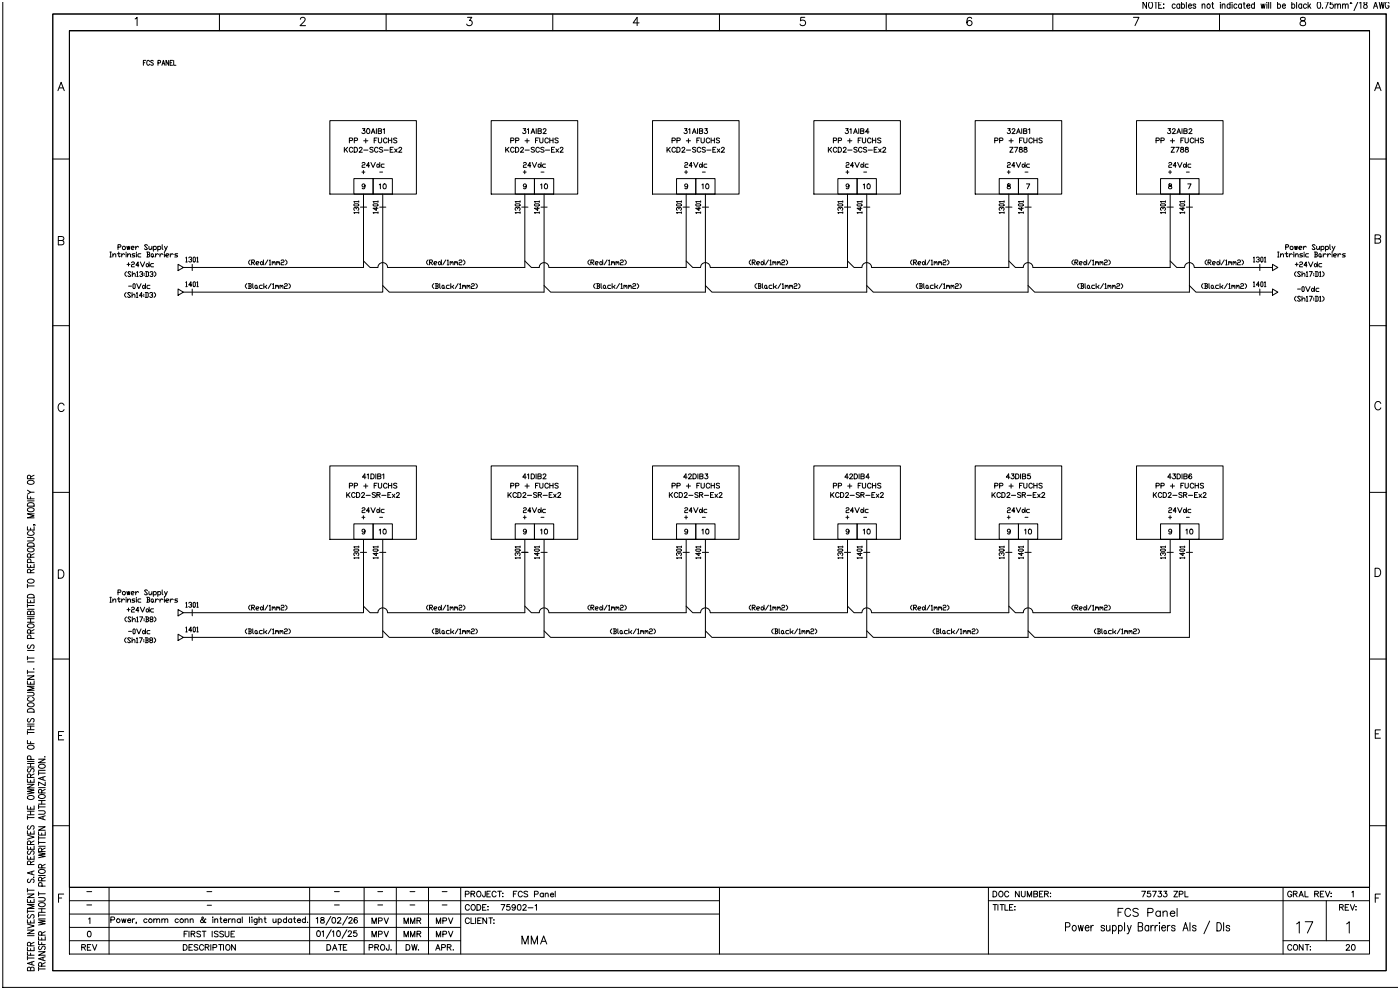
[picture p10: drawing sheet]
<svg xmlns="http://www.w3.org/2000/svg" width="420mm" height="297mm" viewBox="0 0 420 297" stroke-linecap="round" stroke-linejoin="round" font-family="sans-serif">
<!-- layer: 03 -->
<g fill="none" stroke="#000" stroke-width=".3">
<path d="M98.9 36.2h26v22h-26zM147.3 36.2h26v22h-26zM195.7 36.2h26v22h-26zM244.1 36.2h26v22h-26zM292.5 36.2h25.9v22h-25.9zM340.9 36.2h25.9v22h-25.9zM106.1 53.6h5.8v4.6h-5.8zM111.9 53.6h5.8v4.6h-5.8zM154.5 53.6h5.8v4.6h-5.8zM160.3 53.6h5.8v4.6h-5.8zM202.9 53.6h5.8v4.6h-5.8zM208.7 53.6h5.8v4.6h-5.8z"/>
<path d="M251.3 53.6h5.8v4.6h-5.8zM257.1 53.6h5.7v4.6h-5.7zM299.7 53.6h5.8v4.6h-5.8zM305.5 53.6h5.7v4.6h-5.7zM348.1 53.6h5.8v4.6h-5.8zM353.9 53.6h5.7v4.6h-5.7zM98.9 139.7h26v22.1h-26zM147.3 139.7h26v22.1h-26zM195.7 139.7h26v22.1h-26zM244.1 139.7h26v22.1h-26zM292.5 139.7h25.9v22.1h-25.9zM340.9 139.7h25.9v22.1h-25.9z"/>
<path d="M106.1 157.1h5.8v4.7h-5.8zM111.9 157.1h5.8v4.7h-5.8zM154.5 157.1h5.8v4.7h-5.8zM160.3 157.1h5.8v4.7h-5.8zM202.9 157.1h5.8v4.7h-5.8zM208.7 157.1h5.8v4.7h-5.8zM251.3 157.1h5.8v4.7h-5.8zM257.1 157.1h5.7v4.7h-5.7zM299.7 157.1h5.8v4.7h-5.8zM305.5 157.1h5.7v4.7h-5.7zM348.1 157.1h5.8v4.7h-5.8zM353.9 157.1h5.7v4.7h-5.7z"/>
</g>
<!-- layer: _TEXTO -->
<g fill="none" stroke="#000" stroke-width=".3">
<path d="M43 18.8h.5M43.7 18.1h-.7v1.5M44.9 18.5a.43 .43 0 0 0-.6-.4 .43 .43 0 0 0-.3 .6v.3a.43 .43 0 0 0 .3 .6 .43 .43 0 0 0 .6-.4M46 18.3l-.3-.2-.5 .2 .1 .4 .7 .5-.3 .4-.5-.2M47.4 18.9l.7-.1v-.6l-.7-.1v1.5M48.6 19.6l.4-1.5 .5 1.5M48.7 19.1h.6M50.6 18.1v1.5l-.8-1.5v1.5M51 18.8h.5M51.8 18.1h-.8v1.5h.8M52.1 18.1v1.5h.7M108.7 38.6h.8l-.5 .6a.49 .49 0 0 1 .4 .7 .49 .49 0 0 1-.9-.1"/>
<path d="M110.2 38.7a.67 .67 0 0 1 .7 .6 .67 .67 0 0 1-.7 .7l-.3-.6zM111.6 39.6h.7M112.9 38.6v1.5M113.5 39.3l.9 .1v.4l-.3 .3h-.6v-1.5l.9 .1v.3l-.3 .3M114.9 38.9l.4-.3v1.5M156.9 38.6h.8l-.5 .6a.49 .49 0 0 1 .4 .7 .49 .49 0 0 1-.8-.1M158.2 38.9l.3-.3v1.5M159.5 39.6h.7M160.8 38.6v1.5M161.4 39.3l.9 .1 .1 .4-.4 .3h-.6v-1.5l.9 .1 .1 .3-.4 .3M162.9 38.9l.3-.3 .6 .3-.9 1.2h.9M205.3 38.6h.8l-.5 .6a.49 .49 0 0 1 .4 .7 .49 .49 0 0 1-.9-.1"/>
<path d="M206.5 38.9l.4-.3v1.5M207.9 39.6h.7M209.2 38.6v1.5M209.8 39.3l.9 .1 .1 .4-.4 .3h-.6v-1.5l.9 .1v.5l-.3 .1M211.4 38.6h.8l-.5 .6a.49 .49 0 0 1 .4 .7 .49 .49 0 0 1-.9-.1M253.6 38.6h.8l-.4 .6a.49 .49 0 0 1 .4 .7 .49 .49 0 0 1-.9-.1M254.9 38.9l.4-.3v1.5M256.2 39.6h.7M257.6 38.6v1.5M258.1 39.3l.9 .1 .1 .4-.3 .3h-.7v-1.5l.9 .1 .1 .3-.3 .3M260.7 39.6h-1.1l.7-1v1.5M302.2 38.6h.8l-.4 .6a.49 .49 0 0 1 .4 .7 .49 .49 0 0 1-.9-.1"/>
<path d="M303.6 38.9l.3-.3 .5 .3-.9 1.2h1M305.1 39.6h.7M306.4 38.6v1.5M307 39.3l.9 .1 .1 .4-.4 .3h-.6v-1.5l.9 .1 .1 .3-.4 .3M308.5 38.9l.3-.3v1.5M350.3 38.6h.8l-.4 .6a.49 .49 0 0 1 .3 .7 .49 .49 0 0 1-.8-.1M351.6 38.9l.3-.3 .6 .3-.9 1.2h1M353.2 39.6h.7M354.5 38.6v1.5M355.1 39.3l.9 .1 .1 .4-.4 .3h-.6v-1.5l.9 .1 .1 .3-.4 .3M356.6 38.9l.3-.3 .6 .3-.9 1.2h.9M103.3 44.2v1.5"/>
<path d="M103.6 44.8l.7 .9M104.3 44.2l-1 1M104.8 42.2l.8-.1 .1-.6-.9-.1v1.5M105.8 44.5a.54 .54 0 0 0-.6-.3 .54 .54 0 0 0-.4 .5v.4a.54 .54 0 0 0 .4 .6 .54 .54 0 0 0 .6-.4M106.2 44.2h.5a.79 .79 0 0 1 .5 .7 .79 .79 0 0 1-.5 .8h-.5zM106.3 42.2l.8-.1 .1-.6-.9-.1v1.5M107.8 44.5l.3-.3 .5 .3-.9 1.2h1M109.1 42.2h1.2M109.1 45h1.3M109.5 55.6a.46 .46 0 0 1-.6 .4 .46 .46 0 0 1-.2-.7 .46 .46 0 0 1 .7 .1l-.1 1.2-.7-.2M109.7 41.6v1.3M111.3 40.1l.6-1.5 .6 1.5"/>
<path d="M111.9 44.4l-.3-.2-.7 .2 .2 .3 .8 .5-.3 .5-.7-.3M112.2 42.1h.6M113.1 41.4h-.9v1.5M113.4 44.5a.54 .54 0 0 0-.6-.3 .54 .54 0 0 0-.5 .5v.4a.54 .54 0 0 0 .5 .6 .54 .54 0 0 0 .6-.4M113.5 41.4v1l.4 .5 .5-.3 .1-1.2M113.7 55.4l.4-.2v1.4M114.8 44.4l-.4-.2-.6 .2 .1 .3 .9 .5-.4 .5-.6-.3M115.1 55.2a.67 .67 0 0 1 .8 .7 .67 .67 0 0 1-.8 .7l-.2-.6zM115.2 45h1.3M116.1 41.7a.54 .54 0 0 0-.6-.3 .54 .54 0 0 0-.5 .5v.4a.54 .54 0 0 0 .5 .6 .54 .54 0 0 0 .6-.4M116.5 42.1h1M116.5 41.4v1.5"/>
<path d="M117 44.9h.6M117.5 41.4v1.5M117.9 44.2h-.9v1.5h.9M118.4 44.7l.7 1M119 41.6l-.3-.2-.7 .2 .2 .3 .8 .5-.3 .5-.7-.3M119.1 44.7l-.7 1M119.6 44.5l.3-.3 .6 .3-.9 1.2h.9M151.7 44.2v1.5M152 44.8l.7 .9M152.7 44.2l-1 1M153.2 42.2l.8-.1 .1-.6-.9-.1v1.5M154.2 44.5a.54 .54 0 0 0-.6-.3 .54 .54 0 0 0-.5 .5v.4a.54 .54 0 0 0 .5 .6 .54 .54 0 0 0 .6-.4"/>
<path d="M154.6 44.2h.5a.79 .79 0 0 1 .5 .7 .79 .79 0 0 1-.5 .8h-.5zM154.7 42.2l.8-.1 .1-.6-.9-.1v1.5M156.2 44.5l.2-.3 .6 .3-.9 1.2h1M157.5 42.2h1.2M157.5 45h1.3M157.9 55.6a.46 .46 0 0 1-.7 .4 .46 .46 0 0 1-.1-.7 .46 .46 0 0 1 .7 .1l-.1 1.2-.7-.2M158.1 41.6v1.3M159.3 40.1l.5-1.5 .6 1.5M160.3 44.4l-.4-.2-.6 .2 .2 .3 .8 .5-.4 .5-.6-.3M160.6 42.1h.6M161.5 41.4h-.9v1.5M161.8 44.5a.54 .54 0 0 0-.6-.3 .54 .54 0 0 0-.5 .5v.4a.54 .54 0 0 0 .5 .6 .54 .54 0 0 0 .6-.4"/>
<path d="M161.9 41.4v1l.4 .5 .5-.3 .1-1.2M162.1 55.4l.4-.2v1.4M163.2 44.4l-.4-.2-.6 .2 .1 .3 .9 .5-.4 .5-.6-.3M163.5 55.2a.67 .67 0 0 1 .7 .7 .67 .67 0 0 1-.7 .7l-.2-.6zM163.6 45h1.3M164.5 41.7a.54 .54 0 0 0-.6-.3 .54 .54 0 0 0-.5 .5v.4a.54 .54 0 0 0 .5 .6 .54 .54 0 0 0 .6-.4M164.9 42.1h1M164.9 41.4v1.5M165.4 44.9h.6M165.9 41.4v1.5M166.3 44.2h-.9v1.5h.9M166.8 44.7l.7 1"/>
<path d="M167.4 41.6l-.3-.2-.7 .2 .2 .3 .8 .5-.3 .5-.7-.3M167.5 44.7l-.7 1M168 44.5l.3-.3 .6 .3-1 1.2h1M200.1 44.2v1.5M200.4 44.8l.6 .9M201 44.2l-.9 1M201.6 42.2l.8-.1 .1-.6-.9-.1v1.5M202.6 44.5a.54 .54 0 0 0-.6-.3 .54 .54 0 0 0-.5 .5v.4a.54 .54 0 0 0 .5 .6 .54 .54 0 0 0 .6-.4M203 44.2h.5a.79 .79 0 0 1 .5 .7 .79 .79 0 0 1-.5 .8h-.5zM203 42.2l.9-.1 .1-.6-1-.1v1.5M204.5 44.5l.3-.3 .6 .3-.9 1.2h1M205.8 42.2h1.3"/>
<path d="M205.9 45h1.2M206.3 55.6a.46 .46 0 0 1-.7 .4 .46 .46 0 0 1-.1-.7 .46 .46 0 0 1 .7 .1l-.2 1.2-.6-.2M206.5 41.6v1.3M207.7 40.1l.5-1.5 .6 1.5M208.7 44.4l-.4-.2-.6 .2 .1 .3 .9 .5-.4 .5-.6-.3M209 42.1h.6M209.9 41.4h-.9v1.5M210.2 44.5a.54 .54 0 0 0-.7-.3 .54 .54 0 0 0-.4 .5v.4a.54 .54 0 0 0 .4 .6 .54 .54 0 0 0 .7-.4M210.3 41.4v1l.4 .5 .5-.3v-1.2M210.5 55.4l.4-.2v1.4M211.6 44.4l-.4-.2-.6 .2 .1 .3 .9 .5-.4 .5-.6-.3M211.9 55.2a.67 .67 0 0 1 .7 .7 .67 .67 0 0 1-.7 .7l-.3-.6z"/>
<path d="M212 45h1.2M212.9 41.7a.54 .54 0 0 0-.7-.3 .54 .54 0 0 0-.4 .5v.4a.54 .54 0 0 0 .4 .6 .54 .54 0 0 0 .7-.4M213.3 42.1h1M213.3 41.4v1.5M213.8 44.9h.6M214.3 41.4v1.5M214.7 44.2h-.9v1.5h.9M215.1 44.7l.8 1M215.8 41.6l-.3-.2-.7 .2 .2 .3 .8 .5-.3 .5-.7-.3M215.9 44.7l-.8 1M216.4 44.5l.3-.3 .5 .3-.9 1.2h1M248.4 44.2v1.5"/>
<path d="M248.8 44.8l.6 .9M249.4 44.2l-1 1M250 42.2l.8-.1 .1-.6-.9-.1v1.5M251 44.5a.54 .54 0 0 0-.6-.3 .54 .54 0 0 0-.5 .5v.4a.54 .54 0 0 0 .5 .6 .54 .54 0 0 0 .6-.4M251.4 44.2h.5a.79 .79 0 0 1 .5 .7 .79 .79 0 0 1-.5 .8h-.5zM251.4 42.2l.9-.1v-.6l-.9-.1v1.5M252.9 44.5l.3-.3 .6 .3-.9 1.2h1M254.2 42.2h1.3M254.3 45h1.2M254.6 55.6a.46 .46 0 0 1-.6 .4 .46 .46 0 0 1-.2-.7 .46 .46 0 0 1 .8 .1l-.2 1.2-.6-.2M254.9 41.6v1.3M256 40.1l.6-1.5 .5 1.5"/>
<path d="M257.1 44.4l-.4-.2-.6 .2 .1 .3 .8 .4 .1 .3-.4 .3-.6-.3M257.4 42.1h.6M258.3 41.4h-.9v1.5M258.6 44.5a.54 .54 0 0 0-.7-.3 .54 .54 0 0 0-.4 .5v.4a.54 .54 0 0 0 .4 .6 .54 .54 0 0 0 .7-.4M258.7 41.4v1l.4 .5 .5-.3v-1.2M258.9 55.4l.4-.2v1.4M260 44.4l-.4-.2-.6 .2 .1 .3 .9 .5-.4 .5-.6-.3M260.2 55.2a.67 .67 0 0 1 .8 .7 .67 .67 0 0 1-.8 .7l-.2-.6zM260.4 45h1.2M261.3 41.7a.54 .54 0 0 0-.7-.3 .54 .54 0 0 0-.4 .5v.4a.54 .54 0 0 0 .4 .6 .54 .54 0 0 0 .7-.4M261.7 42.1h1M261.7 41.4v1.5"/>
<path d="M262.2 44.9h.6M262.7 41.4v1.5M263.1 44.2h-.9v1.5h.9M263.5 44.7l.8 1M264.2 41.6l-.4-.2-.6 .2 .2 .3 .7 .4 .1 .3-.4 .3-.6-.3M264.3 44.7l-.8 1M264.8 44.5l.3-.3 .5 .3-.9 1.2h1M298.3 42.2l.9-.1 .1-.6-1-.1v1.5M299.8 42.2l.9-.1v-.6l-.9-.1v1.5M302.2 55.2v.4l.9 .5a.49 .49 0 0 1-.5 .5 .49 .49 0 0 1-.5-.5l.9-.6-.1-.3zM302.6 42.2h1.3M302.9 44.2h1l-1 1.5h1"/>
<path d="M303.3 41.6v1.3M304.3 44.2h1l-.7 1.5M304.9 40.1l.6-1.5 .5 1.5M305.8 42.1h.5M305.8 44.2v.5l.9 .5a.49 .49 0 0 1-.5 .5 .49 .49 0 0 1-.5-.5l.9-.7-.1-.3zM306.7 41.4h-.9v1.5M307 41.4v1l.5 .5 .5-.3v-1.2M307.2 44.2v.5l.9 .5a.49 .49 0 0 1-.5 .5 .49 .49 0 0 1-.5-.5l.9-.7-.1-.3zM307.9 55.2h.9l-.7 1.4M309.6 41.7a.54 .54 0 0 0-.6-.3 .54 .54 0 0 0-.4 .5v.4a.54 .54 0 0 0 .4 .6 .54 .54 0 0 0 .6-.4M310.1 42.1h.9M310.1 41.4v1.5"/>
<path d="M311 41.4v1.5M312.6 41.6l-.4-.2-.6 .2 .1 .3 .8 .4 .1 .3-.4 .3-.6-.3M346.7 42.2l.9-.1v-.6l-.9-.1v1.5M348.2 42.2l.9-.1v-.6l-.9-.1v1.5M350.6 55.2v.4l.9 .5a.49 .49 0 0 1-.5 .5 .49 .49 0 0 1-.5-.5l.9-.6-.1-.3zM351 42.2h1.3M351.3 44.2h.9l-.9 1.5h.9M351.6 41.6v1.3M352.7 44.2h.9l-.7 1.5M353 40.1l.5-1.5 .6 1.5M354.2 42.1h.5M354.2 44.2v.5l.8 .5a.49 .49 0 0 1-.4 .5 .49 .49 0 0 1-.5-.5l.9-.7-.1-.3z"/>
<path d="M355.1 41.4h-.9v1.5M355.4 41.4v1l.5 .5 .4-.3 .1-1.2M355.6 44.2v.5l.9 .5a.49 .49 0 0 1-.5 .5 .49 .49 0 0 1-.5-.5l.9-.7-.1-.3zM356.3 55.2h.9l-.7 1.4M358 41.7a.54 .54 0 0 0-.6-.3 .54 .54 0 0 0-.4 .5v.4a.54 .54 0 0 0 .4 .6 .54 .54 0 0 0 .6-.4M358.5 42.1h.9M358.5 41.4v1.5M359.4 41.4v1.5M361 41.6l-.4-.2-.6 .2 .1 .3 .9 .5-.4 .5-.6-.3M33 75.6h.4M33 77.1h.4M33.2 75.6v1.5"/>
<path d="M33.8 76.6l.7-.5 .2 .2v.8M33.8 76.1v1M35.2 76.1h.9M35.4 74.1h.7l.2-.5-.2-.2h-.7v1.5M35.6 75.6v1.2l.2 .3 .3-.3M36.5 76.1v1M36.9 73.9h.5l.2 .2-.2 .8h-.5l-.2-.3zM37.4 76.3l-.5-.2-.4 .5M37.8 75.6v.2M37.8 76.1v1M38 73.9l.3 1 .2-1 .2 1 .2-1M38.1 79.3h.9"/>
<path d="M38.3 76.6l.6-.5 .2 .2v.8M38.3 76.1v1M38.5 78.8v1M39.4 74.4h.6l.3-.3-.3-.2h-.4l-.2 .2v.5l.2 .3h.4M39.4 78.8l.2-.2h.5l.2 .2-.2 .5h-.5l-.2 .2v.5h.9M40.5 76.1h-.7l-.2 .2 .2 .3h.5l.2 .2-.2 .3h-.7M40.7 73.9v1M40.9 75.6v.2M40.9 76.1v1M41.6 74.1l-.5-.2-.4 .5M41.6 79.5h-.8l.6-.9v1.4M42.1 78.6l.6 1.4 .7-1.4"/>
<path d="M42.2 76.1h-.6l-.2 .2 .2 .8h.6M44 75.6h.7l.2 .2-.2 .5M44.1 79.1l.6 .4-.4 .5-.5-.2zM44.2 73.6l-.2-.2h-.4l-.3 .2 .9 1-.2 .3h-.4l-.3-.3M44.2 76.3h.5l.2 .5-.2 .3h-.7M44.2 75.6v1.5M44.7 73.9v.7l.2 .3 .7-.5M44.7 78.6v1.4M45.6 76.1l.4 .2-.2 .8-.5-.3zM45.6 73.9v1M46 74.1l.2-.2h.5l.2 .2-.2 .8h-.7M46 73.9v1.4"/>
<path d="M46 76.8l.2 .3M46.1 79.1h-.7l-.2 .2 .2 .7h.7M46.7 76.1v1M47.3 74.1l.2-.2h.5l.2 .2-.2 .8h-.7M47.3 73.9v1.4M47.5 76.3l-.4-.2-.4 .5M48 76.1v1M48.6 73.4v1.2l.3 .3M48.9 76.3l-.5-.2-.4 .5M49.3 73.9l.5 1M49.3 75.6v.2M49.3 76.1v1"/>
<path d="M49.8 76.6h.6l.2-.3-.2-.2h-.4l-.2 .2v.5l.2 .3h.4M50.2 73.9l-.7 1.4h-.2M51.1 76.1v1M52 76.3l-.5-.2-.4 .5M53.3 76.1h-.7l-.2 .2 .9 .5-.2 .3h-.7M383.2 75.6h.4M383.2 77.1h.4M383.4 75.6v1.5M384.1 76.6l.6-.5 .3 .2v.8M384.1 76.1v1M385.4 76.1h.9M385.6 74.1h.7l.2-.5-.2-.2h-.7v1.5"/>
<path d="M385.8 75.6v1.2l.3 .3 .2-.3M386.7 76.1v1M387.2 73.9h.4l.2 .2-.2 .8h-.4l-.3-.3zM387.6 76.3l-.4-.2-.5 .5M388 75.6v.2M388 76.1v1M388.3 73.9l.2 1 .2-1 .2 1 .3-1M388.5 79.3h.9M388.5 76.6l.7-.5 .2 .2v.8M388.5 76.1v1M388.9 78.8v1M389.6 74.4h.7l.2-.3-.2-.2h-.5l-.2 .2 .2 .8h.5"/>
<path d="M389.8 78.8l.2-.2h.5l.2 .2-.2 .5h-.5l-.2 .2v.5h.9M390.7 76.1h-.7l-.2 .2 .9 .5-.2 .3h-.7M390.9 73.9v1M391.1 75.6v.2M391.1 76.1v1M391.8 74.1l-.4-.2-.5 .5M392 79.5h-.9l.7-.9v1.4M392.5 78.6l.6 1.4 .7-1.4M392.5 76.1h-.7l-.2 .2 .2 .8h.7M394.2 75.6h.7l.2 .2-.2 .5M394.4 79.1l.7 .4-.4 .5-.5-.2zM394.5 73.6l-.3-.2h-.4l-.2 .2 .9 1-.3 .3h-.4l-.2-.3"/>
<path d="M394.5 76.3h.4l.2 .5-.2 .3h-.7M394.5 75.6v1.5M394.9 73.9v.7l.2 .3 .7-.5M395.1 78.6v1.4M395.8 76.1l.4 .2-.2 .8-.4-.3zM395.8 73.9v1M396.2 74.1l.2-.2h.5l.2 .2-.2 .8h-.7M396.2 73.9v1.4M396.2 76.8l.2 .3M396.4 79.1h-.6l-.3 .2 .3 .7h.6M396.9 76.1v1M397.5 74.1l.3-.2h.4l.2 .2-.2 .8h-.7"/>
<path d="M397.5 73.9v1.4M397.8 76.3l-.5-.2-.4 .5M398.2 76.1v1M398.9 73.4v1.2l.2 .3M399.1 76.3l-.4-.2-.5 .5M399.5 73.9l.5 1M399.5 75.6v.2M399.5 76.1v1M400 76.6h.6l.3-.3-.3-.2h-.4l-.2 .2 .2 .8h.4M400.4 73.9l-.6 1.4h-.3M401.3 76.1v1M402.2 76.3l-.5-.2-.4 .5"/>
<path d="M403.5 76.1h-.6l-.3 .2 .9 .5-.2 .3h-.7M37.8 87.7l-.4 .5v.5l.4 .5M37.9 81.5l-.4 .5v.4l.4 .5M38.6 85.8h.8M39.2 88l-.3-.3h-.4l-.2 .3 .9 1-.3 .2h-.4l-.2-.2M39.2 81.7l-.2-.2h-.4l-.2 .2 .8 1-.2 .2h-.4l-.2-.2M39.6 88.7l.7-.5 .2 .3v.7M39.6 87.7v1.5M39.7 82.4l.6-.4 .3 .2v.7M39.7 81.5v1.4M40.1 85.1l.4 .2v1l-.2 .3-.4-.3v-1zM40.9 88l.2-.3v1.5"/>
<path d="M40.9 89.2h.5M41 85.1l.7 1.5 .6-1.5M41 81.7l.2-.2v1.4M41 82.9h.5M41.9 81.7l.2-.2h.5l.2 .2v.3l-.5 .2M42.6 82.2l.2 .2-.2 .5h-.5l-.2-.2M42.7 88.7h-.9l.7-1v1.5M43 85.6l.6 .5-.4 .5-.4-.3zM43.1 88.2v.3M43.1 88.7v.3M43.2 82v.2M43.2 82.4v.3"/>
<path d="M43.6 87.7h.6l.3 .3v1l-.3 .2h-.6M43.6 85.1v1.5M43.7 81.5h.6l.2 .2v1l-.2 .2h-.6M43.8 87.7v1.5M43.9 81.5v1.4M44.9 88l.2-.3h.5l.2 .3v.2l-.5 .3M45 85.6h-.7l-.2 .2 .2 .8h.7M45 81.7l.2-.2h.5l.2 .2-.2 .5h-.3M45.6 88.5l.2 .2-.2 .5h-.5l-.2-.2M45.7 82.2l.2 .2-.2 .5h-.5l-.2-.2M46.2 87.7l.5 .5v.5l-.5 .5M46.3 81.5l.5 .5v.4l-.5 .5"/>
<path d="M388.7 81.5l-.4 .5v.4l.4 .5M388.7 88.9l-.4 .5v.4l.4 .5M389.2 86.7h.9M390.1 81.7l-.3-.2h-.4l-.2 .2 .9 1-.3 .2h-.4l-.2-.2M390.1 89.1l-.3-.2h-.4l-.2 .2 .9 1-.3 .2h-.4l-.2-.2M390.5 82.4l.7-.4 .2 .2v.7M390.5 89.8l.7-.4 .2 .2v.7M390.5 81.5v1.4M390.5 88.9v1.4M390.7 86l.5 .2v1l-.3 .2-.4-.2v-1zM391.6 86l.7 1.4 .6-1.4M391.8 81.7l.2-.2v1.4"/>
<path d="M391.8 89.1l.2-.2v1.4M391.8 82.9h.5M391.8 90.3h.5M392.7 81.5h.9l-.7 1.4M392.7 88.9h.9l-.7 1.4M393.6 86.5l.7 .4-.5 .5-.4-.2zM394 82v.2M394 82.4v.3M394 89.4v.2M394 89.8v.3M394.3 86v1.4M394.5 81.5h.6l.3 .2v1l-.3 .2h-.6"/>
<path d="M394.5 88.9h.6l.3 .2v1l-.3 .2h-.6M394.7 81.5v1.4M394.7 88.9v1.4M395.6 86.5h-.7l-.2 .2 .2 .7h.7M395.8 81.7l.2-.2v1.4M395.8 89.1l.2-.2v1.4M395.8 82.9h.4M395.8 90.3h.4M396.7 81.5l.4 .5v.4l-.4 .5M396.7 88.9l.4 .5v.4l-.4 .5M104 147.7v1.5M104.3 148.4l.7 .8"/>
<path d="M104.8 145.7l.8-.1 .1-.5-.9-.2v1.5M105 147.7l-1 1M106.3 145.7l.8-.1 .1-.5-.9-.2v1.5M106.5 148.1a.54 .54 0 0 0-.6-.4 .54 .54 0 0 0-.4 .6v.3a.54 .54 0 0 0 .4 .6 .54 .54 0 0 0 .6-.3M106.9 147.7h.5a.79 .79 0 0 1 .5 .8 .79 .79 0 0 1-.5 .7h-.5zM108.5 148.1l.3-.4 .5 .3-.9 1.2h1M109.1 145.8h1.2M109.5 159.2a.46 .46 0 0 1-.6 .4 .46 .46 0 0 1-.2-.7 .46 .46 0 0 1 .7 0l-.1 1.2-.7-.1M109.7 145.1v1.3M109.8 143.1h-1.1l.7-1v1.5M109.8 148.6h1.3M110.1 142.4l.4-.3v1.5"/>
<path d="M111.2 142.1h.5a.79 .79 0 0 1 .5 .8 .79 .79 0 0 1-.5 .7h-.5zM112.2 145.6h.6M112.6 147.9l-.3-.2-.7 .2 .2 .4 .8 .5-.3 .4-.7-.2M112.7 142.1v1.5M113 148.4h.9v-.5l-.9-.2v1.5M113.1 144.9h-.9v1.5M113.3 142.8l.9 .2 .1 .3-.4 .3h-.6v-1.5l.9 .2 .1 .3-.4 .2M113.5 144.9v1.1l.4 .4 .5-.2 .1-1.3M113.5 148.4l.5 .8M113.7 159l.4-.3v1.5M114.5 148.6h1.3M114.8 142.4l.3-.3v1.5"/>
<path d="M115.1 158.8a.67 .67 0 0 1 .8 .6 .67 .67 0 0 1-.8 .7l-.2-.6zM116.1 145.3a.54 .54 0 0 0-.6-.4 .54 .54 0 0 0-.5 .6v.3a.54 .54 0 0 0 .5 .6 .54 .54 0 0 0 .6-.3M116.3 148.4h.6M116.5 145.6h1M116.5 144.9v1.5M117.2 147.7h-.9v1.5h.9M117.5 144.9v1.5M117.7 148.2l.7 1M118.4 148.2l-.7 1M118.9 148.1l.3-.4 .6 .3-.9 1.2h.9M119 145.1l-.3-.2-.7 .2 .2 .4 .8 .5-.3 .4-.7-.2M152.4 147.7v1.5"/>
<path d="M152.7 148.4l.7 .8M153.2 145.7l.8-.1 .1-.5-.9-.2v1.5M153.4 147.7l-1 1M154.7 145.7l.8-.1 .1-.5-.9-.2v1.5M154.9 148.1a.54 .54 0 0 0-.6-.4 .54 .54 0 0 0-.5 .6v.3a.54 .54 0 0 0 .5 .6 .54 .54 0 0 0 .6-.3M155.3 147.7h.5a.79 .79 0 0 1 .5 .8 .79 .79 0 0 1-.5 .7h-.5zM156.9 148.1l.2-.4 .6 .3-.9 1.2h1M157.5 145.8h1.2M157.8 143.1h-1l.7-1v1.5M157.9 159.2a.46 .46 0 0 1-.7 .4 .46 .46 0 0 1-.1-.7 .46 .46 0 0 1 .7 0l-.1 1.2-.7-.1M158.1 145.1v1.3M158.2 142.4l.3-.3v1.5"/>
<path d="M158.2 148.6h1.3M159.3 142.1h.5a.79 .79 0 0 1 .5 .8 .79 .79 0 0 1-.5 .7h-.5zM160.6 145.6h.6M160.8 142.1v1.5M161 147.9l-.3-.2-.7 .2 .2 .4 .8 .5-.3 .4-.7-.2M161.4 142.8l.9 .2v.3l-.3 .3h-.6v-1.5l.9 .2v.4l-.3 .1M161.4 148.4h.9v-.5l-.9-.2v1.5M161.5 144.9h-.9v1.5M161.9 144.9v1.1l.4 .4 .5-.2 .1-1.3M161.9 148.4l.5 .8M162.1 159l.4-.3v1.5M162.9 142.5l.3-.4 .5 .3-.9 1.2h1"/>
<path d="M162.9 148.6h1.3M163.5 158.8a.67 .67 0 0 1 .7 .6 .67 .67 0 0 1-.7 .7l-.2-.6zM164.5 145.3a.54 .54 0 0 0-.6-.4 .54 .54 0 0 0-.5 .6v.3a.54 .54 0 0 0 .5 .6 .54 .54 0 0 0 .6-.3M164.7 148.4h.6M164.9 144.9v1.5M164.9 145.6h1M165.6 147.7h-.9v1.5h.9M165.9 144.9v1.5M166.1 148.2l.7 1M166.8 148.2l-.7 1M167.3 148.1l.3-.4 .6 .3-1 1.2h1M167.4 145.1l-.3-.2-.7 .2 .2 .4 .8 .5-.3 .4-.7-.2"/>
<path d="M200.8 147.7v1.5M201.1 148.4l.6 .8M201.6 145.7l.8-.1 .1-.5-.9-.2v1.5M201.7 147.7l-.9 1M203 145.7l.9-.1 .1-.5-1-.2v1.5M203.3 148.1a.54 .54 0 0 0-.6-.4 .54 .54 0 0 0-.5 .6v.3a.54 .54 0 0 0 .5 .6 .54 .54 0 0 0 .6-.3M203.7 147.7h.5a.79 .79 0 0 1 .5 .8 .79 .79 0 0 1-.5 .7h-.5zM205.3 148.1l.2-.4 .6 .3-.9 1.2h1M205.8 145.8h1.3M206.1 143.1h-1.1l.7-1v1.5M206.3 159.2a.46 .46 0 0 1-.7 .4 .46 .46 0 0 1-.1-.7 .46 .46 0 0 1 .7 0l-.2 1.2-.6-.1M206.5 145.1v1.3"/>
<path d="M206.5 142.5l.3-.4 .6 .3-1 1.2h1M206.6 148.6h1.2M207.8 142.1h.5a.79 .79 0 0 1 .5 .8 .79 .79 0 0 1-.5 .7h-.5zM209 145.6h.6M209.3 142.1v1.5M209.4 147.9l-.4-.2-.6 .2 .1 .4 .9 .5-.4 .4-.6-.2M209.8 148.4h.9v-.5l-.9-.2v1.5M209.9 142.8l.9 .2 .1 .3-.4 .3h-.6v-1.5l.9 .2 .1 .3-.4 .2M209.9 144.9h-.9v1.5M210.3 144.9v1.1l.4 .4 .5-.2v-1.3M210.3 148.4l.5 .8M210.5 159l.4-.3v1.5"/>
<path d="M211.3 148.6h1.2M211.5 142.1h.8l-.5 .6a.49 .49 0 0 1 .4 .8 .49 .49 0 0 1-.8-.2M211.9 158.8a.67 .67 0 0 1 .7 .6 .67 .67 0 0 1-.7 .7l-.3-.6zM212.9 145.3a.54 .54 0 0 0-.7-.4 .54 .54 0 0 0-.4 .6v.3a.54 .54 0 0 0 .4 .6 .54 .54 0 0 0 .7-.3M213.1 148.4h.6M213.3 144.9v1.5M213.3 145.6h1M214 147.7h-.9v1.5h.9M214.3 144.9v1.5M214.4 148.2l.8 1M215.2 148.2l-.8 1M215.7 148.1l.3-.4 .5 .3-.9 1.2h1"/>
<path d="M215.8 145.1l-.3-.2-.7 .2 .2 .4 .8 .5-.3 .4-.7-.2M249.2 147.7v1.5M249.5 148.4l.6 .8M250 145.7l.8-.1 .1-.5-.9-.2v1.5M250.1 147.7l-.9 1M251.4 145.7l.9-.1v-.5l-.9-.2v1.5M251.7 148.1a.54 .54 0 0 0-.6-.4 .54 .54 0 0 0-.5 .6v.3a.54 .54 0 0 0 .5 .6 .54 .54 0 0 0 .6-.3M252.1 147.7h.5a.79 .79 0 0 1 .5 .8 .79 .79 0 0 1-.5 .7h-.5zM253.6 148.1l.3-.4 .6 .3-.9 1.2h1M254.2 145.8h1.3M254.4 143.1h-1l.7-1v1.5M254.6 159.2a.46 .46 0 0 1-.6 .4 .46 .46 0 0 1-.2-.7 .46 .46 0 0 1 .8 0l-.2 1.2-.6-.1"/>
<path d="M254.9 142.5l.2-.4 .6 .3-.9 1.2h1M254.9 145.1v1.3M255 148.6h1.2M256.2 142.1h.5a.79 .79 0 0 1 .5 .8 .79 .79 0 0 1-.5 .7h-.5zM257.4 145.6h.6M257.7 142.1v1.5M257.8 147.9l-.4-.2-.6 .2 .1 .4 .9 .5-.4 .4-.6-.2M258.2 148.4h.8l.1-.5-.9-.2v1.5M258.2 142.8l.9 .2 .1 .3-.3 .3h-.7v-1.5l.9 .2v.4l-.2 .1M258.3 144.9h-.9v1.5M258.7 144.9v1.1l.4 .4 .5-.2v-1.3M258.7 148.4l.5 .8"/>
<path d="M258.9 159l.4-.3v1.5M259.7 148.6h1.2M260.2 158.8a.67 .67 0 0 1 .8 .6 .67 .67 0 0 1-.8 .7l-.2-.6zM260.8 143.1h-1.1l.7-1v1.5M261.3 145.3a.54 .54 0 0 0-.7-.4 .54 .54 0 0 0-.4 .6v.3a.54 .54 0 0 0 .4 .6 .54 .54 0 0 0 .7-.3M261.5 148.4h.6M261.7 144.9v1.5M261.7 145.6h1M262.4 147.7h-.9v1.5h.9M262.7 144.9v1.5M262.8 148.2l.8 1M263.6 148.2l-.8 1"/>
<path d="M264.1 148.1l.3-.4 .5 .3-.9 1.2h1M264.2 145.1l-.4-.2-.6 .2 .2 .4 .8 .5-.4 .4-.6-.2M297.5 147.7v1.5M297.9 148.4l.6 .8M298.3 145.7l.9-.1 .1-.5-1-.2v1.5M298.5 147.7l-1 1M299.8 145.7l.9-.1v-.5l-.9-.2v1.5M300.1 148.1a.54 .54 0 0 0-.7-.4 .54 .54 0 0 0-.4 .6v.3a.54 .54 0 0 0 .4 .6 .54 .54 0 0 0 .7-.3M300.5 147.7h.5a.79 .79 0 0 1 .5 .8 .79 .79 0 0 1-.5 .7h-.5zM302 148.1l.3-.4 .6 .3-.9 1.2h.9M302.6 145.8h1.3M302.9 143.1h-1.1l.7-1v1.5"/>
<path d="M303 159.2a.46 .46 0 0 1-.6 .4 .46 .46 0 0 1-.2-.7 .46 .46 0 0 1 .8 0l-.2 1.2-.6-.1M303.3 145.1v1.3M303.4 142.1h.7l-.4 .6a.49 .49 0 0 1 .4 .8 .49 .49 0 0 1-.9-.2M303.4 148.6h1.2M304.6 142.1h.5a.79 .79 0 0 1 .5 .8 .79 .79 0 0 1-.5 .7h-.5zM305.8 145.6h.5M306.1 142.1v1.5M306.2 147.9l-.4-.2-.6 .2 .1 .4 .9 .5-.4 .4-.6-.2M306.6 148.4h.8l.1-.5-.9-.2v1.5M306.7 142.8l.9 .2v.3l-.3 .3h-.6v-1.5l.9 .2v.4l-.3 .1M306.7 144.9h-.9v1.5M307 144.9v1.1l.5 .4 .5-.2v-1.3"/>
<path d="M307.1 148.4l.5 .8M307.3 159l.4-.3v1.5M308.1 148.6h1.2M308.6 158.8a.67 .67 0 0 1 .8 .6 .67 .67 0 0 1-.8 .7l-.2-.6zM309 142.1h-.7l-.1 .7a.52 .52 0 0 1 .8 0 .52 .52 0 0 1-.1 .7 .52 .52 0 0 1-.8-.2M309.6 145.3a.54 .54 0 0 0-.6-.4 .54 .54 0 0 0-.4 .6v.3a.54 .54 0 0 0 .4 .6 .54 .54 0 0 0 .6-.3M309.9 148.4h.5M310.1 144.9v1.5M310.1 145.6h.9M310.8 147.7h-.9v1.5h.9M311 144.9v1.5M311.2 148.2l.8 1"/>
<path d="M312 148.2l-.8 1M312.5 148.1l.3-.4 .5 .3-.9 1.2h1M312.6 145.1l-.4-.2-.6 .2 .1 .4 .9 .5-.4 .4-.6-.2M345.9 147.7v1.5M346.3 148.4l.6 .8M346.7 145.7l.9-.1v-.5l-.9-.2v1.5M346.9 147.7l-1 1M348.2 145.7l.9-.1v-.5l-.9-.2v1.5M348.5 148.1a.54 .54 0 0 0-.7-.4 .54 .54 0 0 0-.4 .6v.3a.54 .54 0 0 0 .4 .6 .54 .54 0 0 0 .7-.3M348.9 147.7h.5a.79 .79 0 0 1 .5 .8 .79 .79 0 0 1-.5 .7h-.5zM350.4 148.1l.3-.4 .6 .3-1 1.2h1M351 145.8h1.3"/>
<path d="M351.3 143.1h-1.1l.7-1v1.5M351.4 159.2a.46 .46 0 0 1-.6 .4 .46 .46 0 0 1-.2-.7 .46 .46 0 0 1 .8 0l-.2 1.2-.6-.1M351.6 145.1v1.3M351.8 148.6h1.2M351.8 142.1h.8l-.5 .6a.49 .49 0 0 1 .4 .8 .49 .49 0 0 1-.9-.2M353 142.1h.5a.79 .79 0 0 1 .6 .8 .79 .79 0 0 1-.6 .7h-.5zM354.2 145.6h.5M354.5 142.1v1.5M354.6 147.9l-.4-.2-.6 .2 .1 .4 .9 .5-.4 .4-.6-.2M355 148.4h.8l.1-.5-.9-.2v1.5M355.1 144.9h-.9v1.5M355.1 142.8l.9 .2 .1 .3-.4 .3h-.6v-1.5l.9 .2 .1 .3-.4 .2"/>
<path d="M355.4 144.9v1.1l.5 .4 .4-.2 .1-1.3M355.5 148.4l.5 .8M355.7 159l.3-.3v1.5M356.5 148.6h1.2M357 158.8a.67 .67 0 0 1 .8 .6 .67 .67 0 0 1-.8 .7l-.2-.6zM357.4 142.4l-.1-.2a.67 .67 0 0 0-.7 .6 .67 .67 0 0 0 .7 .7 .46 .46 0 0 0-.1-.7 .46 .46 0 0 0-.6 .3M358 145.3a.54 .54 0 0 0-.6-.4 .54 .54 0 0 0-.4 .6v.3a.54 .54 0 0 0 .4 .6 .54 .54 0 0 0 .6-.3M358.3 148.4h.5M358.5 144.9v1.5M358.5 145.6h.9M359.2 147.7h-.9v1.5h.9M359.4 144.9v1.5"/>
<path d="M359.6 148.2l.8 1M360.4 148.2l-.8 1M360.9 148.1l.3-.4 .5 .3-.9 1.2h1M361 145.1l-.4-.2-.6 .2 .1 .4 .9 .5-.4 .4-.6-.2M33 179.2h.4M33.2 179.2v1.4M33.8 179.6v1M35.2 179.6h.9M35.4 177.7h.7l.2-.5-.2-.3h-.7v1.5M35.6 179.2v1.2l.2 .2 .3-.2M36.5 179.6v1M36.9 177.4h.5l.2 .3-.2 .7h-.5l-.2-.2z"/>
<path d="M37.4 179.9l-.5-.3-.4 .5M37.8 179.2v.2M37.8 179.6v1M38 177.4l.3 1 .2-1 .2 1 .2-1M38.3 179.6v1M39.4 177.9h.6l.3-.2-.3-.3h-.4l-.2 .3v.5l.2 .2h.4M40.5 179.6h-.7l-.2 .3 .2 .2h.5l.2 .3-.2 .2h-.7M40.7 177.4v1M40.9 179.2v.2M40.9 179.6v1M41.6 177.7l-.5-.3-.4 .5M42.2 179.6h-.6l-.2 .3 .2 .7h.6"/>
<path d="M44 179.2h.7l.2 .2-.2 .5M44.2 177.2l-.2-.3h-.4l-.3 .3 .9 1-.2 .2h-.4l-.3-.2M44.2 179.9h.5l.2 .5-.2 .2h-.7M44.2 179.2v1.4M44.7 177.4v.8l.2 .2 .7-.5M45.6 179.6l.4 .3-.2 .7-.5-.2zM45.6 177.4v1M46 177.7l.2-.3h.5l.2 .3-.2 .7h-.7M46 177.4v1.5M46.7 179.6v1M47.3 177.7l.2-.3h.5l.2 .3-.2 .7h-.7M47.3 177.4v1.5"/>
<path d="M47.5 179.9l-.4-.3-.4 .5M48 179.6v1M48.6 176.9v1.3l.3 .2M48.9 179.9l-.5-.3-.4 .5M49.3 179.2v.2M49.3 179.6v1M49.3 177.4l.5 1M50.2 177.4l-.7 1.5h-.2M51.1 179.6v1M52 179.9l-.5-.3-.4 .5M53.3 179.6h-.7l-.2 .3 .9 .5-.2 .2h-.7M33 180.6h.4"/>
<path d="M33.8 180.1l.7-.5 .2 .3v.7M37.8 191.3l-.4 .5v.5l.4 .5M37.9 185l-.4 .5v.5l.4 .5M38.1 182.8h.9M38.3 180.1l.6-.5 .2 .3v.7M38.5 182.4v.9M38.6 189.4h.8M39.2 191.5l-.3-.2h-.4l-.2 .2 .9 1-.3 .3h-.4l-.2-.3M39.2 185.3l-.2-.3h-.4l-.2 .3 .8 .9-.2 .3h-.4l-.2-.3M39.4 182.4l.2-.3h.5l.2 .3-.2 .4h-.5l-.2 .3v.5h.9M39.6 192.3l.7-.5 .2 .2v.8M39.6 191.3v1.5"/>
<path d="M39.7 186l.6-.5 .3 .3v.7M39.7 185v1.5M40.1 188.6l.4 .3v1l-.2 .2-.4-.2v-1zM40.9 191.5l.2-.2v1.5M40.9 192.8h.5M41 188.6l.7 1.5 .6-1.5M41 185.3l.2-.3v1.5M41 186.5h.5M41.6 183.1h-.8l.6-1v1.5M41.8 191.3h.9l-.7 1.5M41.9 185h.9l-.7 1.5M42.1 182.1l.6 1.5 .7-1.5"/>
<path d="M43 189.1l.6 .5-.4 .5-.4-.2zM43.1 191.8v.2M43.1 192.3v.2M43.2 185.5v.3M43.2 186v.2M43.6 191.3h.6l.3 .2-.3 .5M43.6 188.6v1.5M43.7 185h.6l.2 .3-.2 .5M43.8 192h.4l.3 .5-.3 .3h-.6M43.8 191.3v1.5M43.9 185.8h.4l.2 .4-.2 .3h-.6M43.9 185v1.5"/>
<path d="M44.1 182.6l.6 .5-.4 .5-.5-.3zM44.7 182.1v1.5M45 189.1h-.7l-.2 .3 .2 .7h.7M45.1 192l-.2-.2 .2-.5h.5l.2 .2-.2 .5h-.5l-.2 .3 .2 .5h.5l.2-.3-.2-.5M45.2 185.8l-.2-.5 .2-.3h.5l.2 .5-.9 .5 .2 .5h.5l.2-.3-.2-.4M46 180.4l.2 .2M46.1 182.6h-.7l-.2 .2 .2 .8h.7M46.2 191.3l.5 .5v.5l-.5 .5M46.3 185l.5 .5v.5l-.5 .5M49.8 180.1h.6l.2-.2-.2-.3h-.4l-.2 .3v.5l.2 .2h.4"/>
</g>
<!-- layer: 01 -->
<g fill="none" stroke="#050505" stroke-width=".3">
<path d="M108.6 51.6h.8M108.6 49l.2-.3h.5l.2 .3-.2 .5h-.5l-.2 .2v.5h.9M109 51.1v1M110.8 49.7h-.9l.7-1v1.5M111.2 48.7l.7 1.5 .7-1.5M113.2 49.2l.7 .5-.4 .5-.5-.2zM113.9 51.6h.9M113.9 48.7v1.5M115.2 49.2h-.6l-.3 .3 .3 .7h.6M156.9 51.6h.9M157 49l.2-.3h.4l.3 .3-.3 .5h-.4l-.2 .2v.5h.9M157.4 51.1v1"/>
<path d="M159.2 49.7h-.9l.7-1v1.5M159.6 48.7l.7 1.5 .7-1.5M161.6 49.2l.7 .5-.5 .5-.4-.2zM162.3 51.6h.9M162.3 48.7v1.5M163.6 49.2h-.6l-.3 .3 .3 .7h.6M205.3 51.6h.9M205.4 49l.2-.3h.4l.3 .3-.3 .5h-.4l-.2 .2v.5h.9M205.8 51.1v1M207.6 49.7h-.9l.7-1v1.5M208 48.7l.7 1.5 .7-1.5M210 49.2l.7 .5-.5 .5-.4-.2z"/>
<path d="M210.7 51.6h.8M210.7 48.7v1.5M212 49.2h-.7l-.2 .3 .2 .7h.7M253.7 51.6h.9M253.8 49l.2-.3h.4l.2 .3-.2 .5h-.4l-.2 .2v.5h.8M254.2 51.1v1M256 49.7h-.9l.7-1v1.5M256.4 48.7l.7 1.5 .6-1.5M258.4 49.2l.7 .5-.5 .5-.4-.2zM259 51.6h.9M259.1 48.7v1.5M260.4 49.2h-.7l-.2 .3 .2 .7h.7"/>
<path d="M302.1 51.6h.9M302.2 49l.2-.3h.4l.2 .3-.2 .5h-.4l-.2 .2v.5h.8M302.6 51.1v1M304.4 49.7h-.9l.6-1v1.5M304.8 48.7l.7 1.5 .6-1.5M306.8 49.2l.7 .5-.5 .5-.4-.2zM307.4 51.6h.9M307.5 48.7v1.5M308.8 49.2h-.7l-.2 .3 .2 .7h.7M350.5 51.6h.9M350.5 49l.3-.3h.4l.2 .3-.2 .5h-.4l-.3 .2v.5h.9M350.9 51.1v1"/>
<path d="M352.8 49.7h-.9l.6-1v1.5M353.2 48.7l.7 1.5 .6-1.5M355.2 49.2l.6 .5-.4 .5-.4-.2zM355.8 51.6h.9M355.8 48.7v1.5M357.2 49.2h-.7l-.2 .3 .2 .7h.7M55.7 77.4l.2-.3v1.5M55.7 78.6h.5M56.6 77.4l.2-.3h.5l.2 .3-.2 .4h-.2M57.3 77.8l.2 .3-.2 .5h-.5l-.2-.3M57.7 79.3v1.9M58.2 77.1l.4 .3v.9l-.2 .3-.5-.3v-.9z"/>
<path d="M59 77.4l.3-.3v1.5M59 78.6h.5M75 78l-.4 .5v.4l.4 .5M75.5 78.7h.6l.3-.5-.3-.2h-.6v1.4M75.7 78.7l.7 .7M76.8 78.9h.7l.2-.2-.2-.2h-.5l-.2 .2 .2 .7h.5M78.3 78.5l.7 .4-.4 .5-.5-.2zM79 78v1.4M80.3 78l-.9 1.4M80.8 78.2l.2-.2v1.4M80.8 79.4h.4M81.7 78.7l.2-.2 .2 .4"/>
<path d="M81.7 78.5v.9M82.1 78.7l.2-.2 .2 .2v.7M83 78.7l.2-.2 .2 .4M83 78.5v.9M83.4 78.7l.2-.2 .3 .2v.7M84.3 78.2l.2-.2h.5l.2 .2-.2 .5h-.5l-.2 .2v.5h.9M85.6 78l.5 .5v.4l-.5 .5M106.1 61.3l.3-.2h1l.2 .5-.2 .2h-1zM106.9 62.7l-.3-.5-.5 .3v.4l.3 .2M106.9 62.5l.2-.3 .5 .3v.4l-.2 .2M107.6 63.8h-1.5l.3 .2M107.6 60.5h-1.5l.3 .2"/>
<path d="M107.6 60.2v.5M107.6 63.6v.4M108.1 62.1h1.9M111.9 61.4l.2-.3h1l.3 .5-.3 .2h-1zM112.9 62.2v.9l-1-.6h1.5M113.4 63.8h-1.5l.2 .2M113.4 60.5h-1.5l.2 .2M113.4 60.2v.5M113.4 63.6v.4M113.9 62.1h1.8M128.4 78l-.4 .5v.4l.4 .5M128.8 78.7h.7l.2-.5-.2-.2h-.7v1.4"/>
<path d="M129.1 78.7l.6 .7M130.2 78.9h.6l.3-.2-.3-.2h-.4l-.2 .2 .2 .7h.4M131.7 78.5l.7 .4-.5 .5-.4-.2zM132.4 78v1.4M133.7 78l-.9 1.4M134.1 78.2l.3-.2v1.4M134.1 79.4h.5M135 78.7l.3-.2 .2 .4M135 78.5v.9M135.5 78.7l.2-.2 .2 .2v.7M136.4 78.7l.2-.2 .2 .4M136.4 78.5v.9"/>
<path d="M136.8 78.7l.2-.2 .2 .2v.7M137.7 78.2l.2-.2h.4l.3 .2-.3 .5h-.4l-.2 .2v.5h.9M139 78l.4 .5v.4l-.4 .5M154.5 61.3l.3-.2h.9l.3 .5-.3 .2h-.9zM155.3 62.7l-.3-.5h-.2l-.3 .3v.4l.3 .2M155.3 62.5l.2-.3 .5 .3v.4l-.3 .2M156 63.8h-1.5l.3 .2M156 60.5h-1.5l.3 .2M156 60.2v.5M156 63.6v.4M156.5 62.1h1.8M160.3 61.4l.2-.3h1l.3 .5-.3 .2h-1z"/>
<path d="M161.3 62.2v.9l-1-.6h1.5M161.8 63.8h-1.5l.2 .2M161.8 60.5h-1.5l.2 .2M161.8 60.2v.5M161.8 63.6v.4M162.3 62.1h1.8M176.8 78l-.5 .5v.4l.5 .5M177.2 78.7h.7l.2-.5-.2-.2h-.7v1.4M177.5 78.7l.6 .7M178.6 78.9h.6l.2-.2-.2-.2h-.4l-.2 .2 .2 .7h.4M180.1 78.5l.7 .4-.5 .5-.4-.2zM180.8 78v1.4"/>
<path d="M182.1 78l-.9 1.4M182.5 78.2l.3-.2v1.4M182.5 79.4h.5M183.4 78.7l.2-.2 .3 .4M183.4 78.5v.9M183.9 78.7l.2-.2 .2 .2v.7M184.7 78.7l.3-.2 .2 .4M184.7 78.5v.9M185.2 78.7l.2-.2 .2 .2v.7M186.1 78.2l.2-.2h.4l.3 .2-.3 .5h-.4l-.2 .2v.5h.9M187.4 78l.4 .5v.4l-.4 .5M202.9 61.3l.2-.2h1l.3 .5-.3 .2h-1z"/>
<path d="M203.6 62.7l-.2-.5h-.3l-.2 .3v.4l.2 .2M203.6 62.5l.3-.3 .5 .3v.4l-.3 .2M204.4 63.8h-1.5l.2 .2M204.4 60.5h-1.5l.2 .2M204.4 60.2v.5M204.4 63.6v.4M204.9 62.1h1.8M208.7 61.4l.2-.3h1l.2 .5-.2 .2h-1zM209.7 62.2v.9l-1-.6h1.4M210.1 63.8h-1.4l.2 .2M210.1 60.5h-1.4l.2 .2M210.1 60.2v.5"/>
<path d="M210.1 63.6v.4M210.6 62.1h1.9M225.2 78l-.5 .5v.4l.5 .5M225.6 78.7h.7l.2-.5-.2-.2h-.7v1.4M225.8 78.7l.7 .7M226.9 78.9h.7l.2-.2-.2-.2h-.4l-.3 .2 .3 .7h.4M228.5 78.5l.7 .4-.5 .5-.4-.2zM229.2 78v1.4M230.5 78l-.9 1.4M230.9 78.2l.2-.2v1.4M230.9 79.4h.5M231.8 78.7l.2-.2 .2 .4"/>
<path d="M231.8 78.5v.9M232.2 78.7l.3-.2 .2 .2v.7M233.1 78.7l.3-.2 .2 .4M233.1 78.5v.9M233.6 78.7l.2-.2 .2 .2v.7M234.5 78.2l.2-.2h.4l.2 .2-.2 .5h-.4l-.2 .2v.5h.8M235.8 78l.4 .5v.4l-.4 .5M251.3 61.3l.2-.2h1l.3 .5-.3 .2h-1zM252 62.7v-.2l-.5-.3-.2 .3v.4l.2 .2M252 62.5l.3-.3 .5 .3v.4l-.3 .2M252.8 63.8h-1.5l.2 .2M252.8 60.5h-1.5l.2 .2"/>
<path d="M252.8 60.2v.5M252.8 63.6v.4M253.3 62.1h1.8M257.1 61.4l.2-.3h1l.2 .5-.2 .2h-1zM258 62.2v.9l-.9-.6h1.4M258.5 63.8h-1.4l.2 .2M258.5 60.5h-1.4l.2 .2M258.5 60.2v.5M258.5 63.6v.4M259 62.1h1.9M273.6 78l-.5 .5v.4l.5 .5M274 78.7h.7l.2-.5-.2-.2h-.7v1.4"/>
<path d="M274.2 78.7l.7 .7M275.3 78.9h.7l.2-.2-.2-.2h-.4l-.3 .2 .3 .7h.4M276.9 78.5l.6 .4-.4 .5-.4-.2zM277.5 78v1.4M278.9 78l-.9 1.4M279.3 78.2l.2-.2v1.4M279.3 79.4h.5M280.2 78.7l.2-.2 .2 .4M280.2 78.5v.9M280.6 78.7l.3-.2 .2 .2v.7M281.5 78.7l.2-.2 .3 .4M281.5 78.5v.9"/>
<path d="M282 78.7l.2-.2 .2 .2v.7M282.8 78.2l.3-.2h.4l.2 .2-.2 .5h-.4l-.3 .2v.5h.9M284.2 78l.4 .5v.4l-.4 .5M299.7 61.3l.2-.2h1l.3 .5-.3 .2h-1zM300.4 62.7l-.2-.5h-.3l-.2 .3v.4l.2 .2M300.4 62.5l.3-.3 .5 .3v.4l-.3 .2M301.2 63.8h-1.5l.2 .2M301.2 60.5h-1.5l.2 .2M301.2 60.2v.5M301.2 63.6v.4M301.7 62.1h1.8M305.5 61.4l.2-.3h1l.2 .5-.2 .2h-1z"/>
<path d="M306.4 62.2v.9l-.9-.6h1.4M306.9 63.8h-1.4l.2 .2M306.9 60.5h-1.4l.2 .2M306.9 60.2v.5M306.9 63.6v.4M307.4 62.1h1.9M322 78l-.5 .5v.4l.5 .5M322.4 78.7h.7l.2-.5-.2-.2h-.7v1.4M322.6 78.7l.7 .7M323.7 78.9h.7l.2-.2-.2-.2h-.5l-.2 .2 .2 .7h.5M325.3 78.5l.6 .4-.4 .5-.4-.2zM325.9 78v1.4"/>
<path d="M327.3 78l-.9 1.4M327.7 78.2l.2-.2v1.4M327.7 79.4h.4M328.6 78.7l.2-.2 .2 .4M328.6 78.5v.9M329 78.7l.2-.2 .3 .2v.7M329.9 78.7l.2-.2 .3 .4M329.9 78.5v.9M330.4 78.7l.2-.2 .2 .2v.7M331.2 78.2l.3-.2h.4l.2 .2-.2 .5h-.4l-.3 .2v.5h.9M332.6 78l.4 .5v.4l-.4 .5M348.1 61.3l.2-.2h1l.2 .5-.2 .2h-1z"/>
<path d="M348.8 62.7l-.2-.5h-.3l-.2 .3v.4l.2 .2M348.8 62.5l.3-.3 .4 .3v.4l-.2 .2M349.5 63.8h-1.4l.2 .2M349.5 60.5h-1.4l.2 .2M349.5 60.2v.5M349.5 63.6v.4M350 62.1h1.9M353.8 61.4l.3-.3h1l.2 .5-.2 .2h-1zM354.8 62.2v.9l-1-.6h1.5M355.3 63.8h-1.5l.3 .2M355.3 60.5h-1.5l.3 .2M355.3 60.2v.5"/>
<path d="M355.3 63.6v.4M355.8 62.1h1.9M361.9 78l-.4 .5v.4l.4 .5M362.3 78.7h.7l.2-.5-.2-.2h-.7v1.4M362.6 78.7l.6 .7M363.7 78.9h.6l.2-.2-.2-.2h-.4l-.2 .2 .2 .7h.4M365.2 78.5l.7 .4-.5 .5-.4-.2zM365.9 78v1.4M367.2 78l-.9 1.4M367.6 78.2l.3-.2v1.4M367.6 79.4h.5M368.5 78.7l.2-.2 .3 .4"/>
<path d="M368.5 78.5v.9M369 78.7l.2-.2 .2 .2v.7M369.9 78.7l.2-.2 .2 .4M369.9 78.5v.9M370.3 78.7l.2-.2 .2 .2v.7M371.2 78.2l.2-.2h.4l.3 .2-.3 .5h-.4l-.2 .2v.5h.9M372.5 78l.4 .5v.4l-.4 .5M375.9 77.4l.3-.3v1.5M375.9 78.6h.5M376.8 77.4l.2-.3h.5l.2 .3v.2l-.4 .2M377.5 77.8l.2 .3-.2 .5h-.5l-.2-.3M377.9 79.3v1.9"/>
<path d="M378.4 77.1l.4 .3v.9l-.2 .3-.5-.3v-.9zM379.2 77.4l.3-.3v1.5M379.2 78.6h.5M55.7 84.8l.2-.3v1.5M55.7 86h.5M57.5 85.5h-.9l.7-1v1.5M57.7 86.7v1.9M58.2 84.5l.4 .3v.9l-.2 .3-.5-.3v-.9zM59 84.8l.3-.3v1.5M59 86h.5M74 85.1l-.4 .4v.5l.4 .5M74.5 85.1h.6l.3 .2-.3 .5"/>
<path d="M74.7 85.8h.4l.3 .5-.3 .2h-.6M74.7 85.1v1.4M75.8 85.1v1.2l.2 .2M76.7 85.5l.4 .3-.2 .7-.4-.2zM77.1 86.3l.3 .2M78.7 85.5h-.7l-.2 .3 .2 .7h.7M79.1 85.1v1.4M79.6 86l.4 .5M80 85.5l-.4 .5h-.5M81.3 85.1l-.9 1.4M81.8 85.3l.2-.2v1.4M81.8 86.5h.4"/>
<path d="M82.7 85.8l.2-.3 .2 .5M82.7 85.5v1M83.1 85.8l.2-.3 .2 .3v.7M84 85.8l.2-.3 .2 .5M84 85.5v1M84.4 85.8l.2-.3 .3 .3v.7M85.3 85.3l.2-.2h.5l.2 .2-.2 .5h-.5l-.2 .2v.5h.9M86.6 85.1l.5 .4v.5l-.5 .5M130.1 85.1l-.4 .4v.5l.4 .5M130.6 85.1h.6l.2 .2-.2 .5M130.8 85.8h.4l.2 .5-.2 .2h-.6M130.8 85.1v1.4"/>
<path d="M131.9 85.1v1.2l.2 .2M132.8 85.5l.4 .3-.2 .7-.4-.2zM133.2 86.3l.2 .2M134.8 85.5h-.7l-.2 .3 .2 .7h.7M135.2 85.1v1.4M135.6 86l.5 .5M136.1 85.5l-.5 .5h-.4M137.4 85.1l-.9 1.4M137.9 85.3l.2-.2v1.4M137.9 86.5h.4M138.7 85.8l.3-.3 .2 .5M138.7 85.5v1"/>
<path d="M139.2 85.8l.2-.3 .2 .3v.7M140.1 85.8l.2-.3 .2 .5M140.1 85.5v1M140.5 85.8l.2-.3 .2 .3v.7M141.4 85.3l.2-.2h.5l.2 .2-.2 .5h-.5l-.2 .2v.5h.9M142.7 85.1l.5 .4v.5l-.5 .5M178.5 85.1l-.4 .4v.5l.4 .5M179 85.1h.6l.2 .2-.2 .5M179.2 85.8h.4l.2 .5-.2 .2h-.6M179.2 85.1v1.4M180.3 85.1v1.2l.2 .2M181.2 85.5l.4 .3-.2 .7-.5-.2z"/>
<path d="M181.6 86.3l.2 .2M183.1 85.5h-.6l-.2 .3 .2 .7h.6M183.6 85.1v1.4M184 86l.5 .5M184.5 85.5l-.5 .5h-.4M185.8 85.1l-.9 1.4M186.2 85.3l.3-.2v1.4M186.2 86.5h.5M187.1 85.8l.2-.3 .3 .5M187.1 85.5v1M187.6 85.8l.2-.3 .2 .3v.7M188.5 85.8l.2-.3 .2 .5"/>
<path d="M188.5 85.5v1M188.9 85.8l.2-.3 .2 .3v.7M189.8 85.3l.2-.2h.4l.3 .2-.3 .5h-.4l-.2 .2v.5h.9M191.1 85.1l.4 .4v.5l-.4 .5M226.9 85.1l-.4 .4v.5l.4 .5M227.3 85.1h.7l.2 .2-.2 .5M227.6 85.8h.4l.2 .5-.2 .2h-.7M227.6 85.1v1.4M228.7 85.1v1.2l.2 .2M229.5 85.5l.5 .3-.2 .7-.5-.2zM230 86.3l.2 .2M231.5 85.5h-.6l-.2 .3 .2 .7h.6"/>
<path d="M232 85.1v1.4M232.4 86l.5 .5M232.9 85.5l-.5 .5h-.4M234.2 85.1l-.9 1.4M234.6 85.3l.3-.2v1.4M234.6 86.5h.5M235.5 85.8l.2-.3 .3 .5M235.5 85.5v1M236 85.8l.2-.3 .2 .3v.7M236.8 85.8l.3-.3 .2 .5M236.8 85.5v1M237.3 85.8l.2-.3 .2 .3v.7"/>
<path d="M238.2 85.3l.2-.2h.4l.3 .2-.3 .5h-.4l-.2 .2v.5h.9M239.5 85.1l.4 .4v.5l-.4 .5M275.3 85.1l-.5 .4v.5l.5 .5M275.7 85.1h.7l.2 .2-.2 .5M276 85.8h.4l.2 .5-.2 .2h-.7M276 85.1v1.4M277.1 85.1v1.2l.2 .2M277.9 85.5l.5 .3-.2 .7-.5-.2zM278.4 86.3l.2 .2M279.9 85.5h-.6l-.3 .3 .3 .7h.6M280.4 85.1v1.4M280.8 86l.5 .5"/>
<path d="M281.3 85.5l-.5 .5h-.4M282.6 85.1l-.9 1.4M283 85.3l.2-.2v1.4M283 86.5h.5M283.9 85.8l.2-.3 .2 .5M283.9 85.5v1M284.3 85.8l.3-.3 .2 .3v.7M285.2 85.8l.3-.3 .2 .5M285.2 85.5v1M285.7 85.8l.2-.3 .2 .3v.7M286.6 85.3l.2-.2h.4l.2 .2-.2 .5h-.4l-.2 .2v.5h.8M287.9 85.1l.4 .4v.5l-.4 .5"/>
<path d="M323.7 85.1l-.5 .4v.5l.5 .5M324.1 85.1h.7l.2 .2-.2 .5M324.3 85.8h.5l.2 .5-.2 .2h-.7M324.3 85.1v1.4M325.4 85.1v1.2l.3 .2M326.3 85.5l.5 .3-.3 .7-.4-.2zM326.8 86.3l.2 .2M328.3 85.5h-.6l-.3 .3 .3 .7h.6M328.8 85.1v1.4M329.2 86l.4 .5M329.6 85.5l-.4 .5h-.4M331 85.1l-.9 1.4"/>
<path d="M331.4 85.3l.2-.2v1.4M331.4 86.5h.5M332.3 85.8l.2-.3 .2 .5M332.3 85.5v1M332.7 85.8l.3-.3 .2 .3v.7M333.6 85.8l.2-.3 .3 .5M333.6 85.5v1M334.1 85.8l.2-.3 .2 .3v.7M334.9 85.3l.3-.2h.4l.2 .2-.2 .5h-.4l-.3 .2v.5h.9M336.3 85.1l.4 .4v.5l-.4 .5M360.8 85.1l-.4 .4v.5l.4 .5M361.3 85.1h.6l.3 .2-.3 .5"/>
<path d="M361.5 85.8h.4l.3 .5-.3 .2h-.6M361.5 85.1v1.4M362.6 85.1v1.2l.2 .2M363.5 85.5l.4 .3-.2 .7-.4-.2zM363.9 86.3l.3 .2M365.5 85.5h-.7l-.2 .3 .2 .7h.7M365.9 85.1v1.4M366.4 86l.4 .5M366.8 85.5l-.4 .5h-.5M368.1 85.1l-.9 1.4M368.6 85.3l.2-.2v1.4M368.6 86.5h.4"/>
<path d="M369.5 85.8l.2-.3 .2 .5M369.5 85.5v1M369.9 85.8l.2-.3 .2 .3v.7M370.8 85.8l.2-.3 .2 .5M370.8 85.5v1M371.2 85.8l.2-.3 .3 .3v.7M372.1 85.3l.2-.2h.5l.2 .2-.2 .5h-.5l-.2 .2v.5h.9M373.4 85.1l.5 .4v.5l-.5 .5M375.9 84.8l.3-.3v1.5M375.9 86h.5M377.7 85.5h-.9l.7-1v1.5M377.9 86.7v1.9"/>
<path d="M378.4 84.5l.4 .3v.9l-.2 .3-.5-.3v-.9zM379.2 84.8l.3-.3v1.5M379.2 86h.5M108.6 155.2h.8M108.6 152.5l.2-.2h.5l.2 .2-.2 .5h-.5l-.2 .3v.4h.9M109 154.7v1M110.8 153.3h-.9l.7-1v1.4M111.2 152.3l.7 1.4 .7-1.4M113.2 152.8l.7 .5-.4 .4-.5-.2zM113.9 155.2h.9M113.9 152.3v1.4M115.2 152.8h-.6l-.3 .2 .3 .7h.6"/>
<path d="M156.9 155.2h.9M157 152.5l.2-.2h.4l.3 .2-.3 .5h-.4l-.2 .3v.4h.9M157.4 154.7v1M159.2 153.3h-.9l.7-1v1.4M159.6 152.3l.7 1.4 .7-1.4M161.6 152.8l.7 .5-.5 .4-.4-.2zM162.3 155.2h.9M162.3 152.3v1.4M163.6 152.8h-.6l-.3 .2 .3 .7h.6M205.3 155.2h.9M205.4 152.5l.2-.2h.4l.3 .2-.3 .5h-.4l-.2 .3v.4h.9M205.8 154.7v1"/>
<path d="M207.6 153.3h-.9l.7-1v1.4M208 152.3l.7 1.4 .7-1.4M210 152.8l.7 .5-.5 .4-.4-.2zM210.7 155.2h.8M210.7 152.3v1.4M212 152.8h-.7l-.2 .2 .2 .7h.7M253.7 155.2h.9M253.8 152.5l.2-.2h.4l.2 .2-.2 .5h-.4l-.2 .3v.4h.8M254.2 154.7v1M256 153.3h-.9l.7-1v1.4M256.4 152.3l.7 1.4 .6-1.4M258.4 152.8l.7 .5-.5 .4-.4-.2z"/>
<path d="M259 155.2h.9M259.1 152.3v1.4M260.4 152.8h-.7l-.2 .2 .2 .7h.7M302.1 155.2h.9M302.2 152.5l.2-.2h.4l.2 .2-.2 .5h-.4l-.2 .3v.4h.8M302.6 154.7v1M304.4 153.3h-.9l.6-1v1.4M304.8 152.3l.7 1.4 .6-1.4M306.8 152.8l.7 .5-.5 .4-.4-.2zM307.4 155.2h.9M307.5 152.3v1.4M308.8 152.8h-.7l-.2 .2 .2 .7h.7"/>
<path d="M350.5 155.2h.9M350.5 152.5l.3-.2h.4l.2 .2-.2 .5h-.4l-.3 .3v.4h.9M350.9 154.7v1M352.8 153.3h-.9l.6-1v1.4M353.2 152.3l.7 1.4 .6-1.4M355.2 152.8l.6 .5-.4 .4-.4-.2zM355.8 155.2h.9M355.8 152.3v1.4M357.2 152.8h-.7l-.2 .2 .2 .7h.7M106.1 164.9l.3-.2h1l.2 .4-.2 .2h-1zM106.9 166.2l-.3-.4-.5 .2v.4l.3 .3M106.9 166l.2-.2 .5 .2v.4l-.2 .3"/>
<path d="M107.6 167.3h-1.5l.3 .2M107.6 164h-1.5l.3 .2M107.6 163.8v.4M107.6 167.1v.4M108.1 165.7h1.9M111.9 164.9l.2-.2h1l.3 .4-.3 .2h-1zM112.9 165.8v.9l-1-.7h1.5M113.4 167.3h-1.5l.2 .3M113.4 164h-1.5l.2 .2M113.4 163.8v.4M113.4 167.1v.5M113.9 165.7h1.8"/>
<path d="M154.5 164.9l.3-.2h.9l.3 .4-.3 .2h-.9zM155.3 166.2l-.3-.4h-.2l-.3 .2v.4l.3 .3M155.3 166l.2-.2 .5 .2v.4l-.3 .3M156 167.3h-1.5l.3 .2M156 164h-1.5l.3 .2M156 163.8v.4M156 167.1v.4M156.5 165.7h1.8M160.3 164.9l.2-.2h1l.3 .4-.3 .2h-1zM161.3 165.8v.9l-1-.7h1.5M161.8 167.3h-1.5l.2 .3M161.8 164h-1.5l.2 .2"/>
<path d="M161.8 163.8v.4M161.8 167.1v.5M162.3 165.7h1.8M202.9 164.9l.2-.2h1l.3 .4-.3 .2h-1zM203.6 166.2l-.2-.4-.5 .2v.4l.2 .3M203.6 166l.3-.2 .5 .2v.4l-.3 .3M204.4 167.3h-1.5l.2 .2M204.4 164h-1.5l.2 .2M204.4 163.8v.4M204.4 167.1v.4M204.9 165.7h1.8M208.7 164.9l.2-.2h1l.2 .4-.2 .2h-1z"/>
<path d="M209.7 165.8v.9l-1-.7h1.4M210.1 167.3h-1.4l.2 .3M210.1 164h-1.4l.2 .2M210.1 163.8v.4M210.1 167.1v.5M210.6 165.7h1.9M251.3 164.9l.2-.2h1l.3 .4-.3 .2h-1zM252 166.2l-.2-.4-.5 .2v.4l.2 .3M252 166l.3-.2 .5 .2v.4l-.3 .3M252.8 167.3h-1.5l.2 .2M252.8 164h-1.5l.2 .2M252.8 163.8v.4"/>
<path d="M252.8 167.1v.4M253.3 165.7h1.8M257.1 164.9l.2-.2h1l.2 .4-.2 .2h-1zM258 165.8v.9l-.9-.7h1.4M258.5 167.3h-1.4l.2 .3M258.5 164h-1.4l.2 .2M258.5 163.8v.4M258.5 167.1v.5M259 165.7h1.9M299.7 164.9l.2-.2h1l.3 .4-.3 .2h-1zM300.4 166.2l-.2-.4h-.3l-.2 .2v.4l.2 .3M300.4 166l.3-.2 .5 .2v.4l-.3 .3"/>
<path d="M301.2 167.3h-1.5l.2 .2M301.2 164h-1.5l.2 .2M301.2 163.8v.4M301.2 167.1v.4M301.7 165.7h1.8M305.5 164.9l.2-.2h1l.2 .4-.2 .2h-1zM306.4 165.8v.9l-.9-.7h1.4M306.9 167.3h-1.4l.2 .3M306.9 164h-1.4l.2 .2M306.9 163.8v.4M306.9 167.1v.5M307.4 165.7h1.9"/>
<path d="M348.1 164.9l.2-.2h1l.2 .4-.2 .2h-1zM348.8 166.2l-.2-.4h-.3l-.2 .2v.4l.2 .3M348.8 166l.3-.2 .4 .2v.4l-.2 .3M349.5 167.3h-1.4l.2 .2M349.5 164h-1.4l.2 .2M349.5 163.8v.4M349.5 167.1v.4M350 165.7h1.9M353.8 164.9l.3-.2h1l.2 .4-.2 .2h-1zM354.8 165.8v.9l-1-.7h1.5M355.3 167.3h-1.5l.3 .3M355.3 164h-1.5l.3 .2"/>
<path d="M355.3 163.8v.4M355.3 167.1v.5M355.8 165.7h1.9M55.7 188.3l.2-.2v1.4M55.7 180.9l.2-.2v1.4M55.7 189.5h.5M55.7 182.1h.5M56.6 180.9l.2-.2h.5l.2 .2v.2l-.4 .3M57.3 181.4l.2 .2-.2 .5h-.5l-.2-.2M57.5 189h-.9l.7-.9v1.4M57.7 182.8v1.9M57.7 190.2v1.9"/>
<path d="M58.2 188.1l.4 .2v1l-.2 .2-.5-.2v-1zM58.2 180.7l.4 .2v1l-.2 .2-.5-.2v-1zM59 188.3l.3-.2v1.4M59 180.9l.3-.2v1.4M59 189.5h.5M59 182.1h.5M74 188.6l-.4 .5v.5l.4 .5M74.5 188.6h.6l.3 .3-.3 .4M74.7 189.3h.4l.3 .5-.3 .3h-.6M74.7 188.6v1.5M75 181.5l-.4 .5v.5l.4 .5M75.5 182.2h.6l.3-.4-.3-.3h-.6v1.5"/>
<path d="M75.7 182.2l.7 .8M75.8 188.6v1.2l.2 .3M76.7 189.1l.4 .2-.2 .8-.4-.3zM76.8 182.5h.7l.2-.3-.2-.2h-.5l-.2 .2 .2 .8h.5M77.1 189.8l.3 .3M78.3 182l.7 .5-.4 .5-.5-.3zM78.7 189.1h-.7l-.2 .2 .2 .8h.7M79 181.5v1.5M79.1 188.6v1.5M79.6 189.6l.4 .5M80 189.1l-.4 .5h-.5M80.3 181.5l-.9 1.5"/>
<path d="M80.8 181.8l.2-.3v1.5M80.8 183h.4M81.3 188.6l-.9 1.5M81.7 182.2l.2-.2 .2 .5M81.7 182v1M81.8 188.9l.2-.3v1.5M81.8 190.1h.4M82.1 182.2l.2-.2 .2 .2v.8M82.7 189.3l.2-.2 .2 .5M82.7 189.1v1M83 182.2l.2-.2 .2 .5M83 182v1"/>
<path d="M83.1 189.3l.2-.2 .2 .2v.8M83.4 182.2l.2-.2 .3 .2v.8M84 189.3l.2-.2 .2 .5M84 189.1v1M84.3 181.8l.2-.3h.5l.2 .3-.2 .4h-.5l-.2 .3v.5h.9M84.4 189.3l.2-.2 .3 .2v.8M85.3 188.9l.2-.3h.5l.2 .3-.2 .4h-.5l-.2 .3v.5h.9M85.6 181.5l.5 .5v.5l-.5 .5M86.6 188.6l.5 .5v.5l-.5 .5M128.4 181.5l-.4 .5v.5l.4 .5M128.8 182.2h.7l.2-.4-.2-.3h-.7v1.5M129.1 182.2l.6 .8"/>
<path d="M130.1 188.6l-.4 .5v.5l.4 .5M130.2 182.5h.6l.3-.3-.3-.2h-.4l-.2 .2 .2 .8h.4M130.6 188.6h.6l.2 .3-.2 .4M130.8 189.3h.4l.2 .5-.2 .3h-.6M130.8 188.6v1.5M131.7 182l.7 .5-.5 .5-.4-.3zM131.9 188.6v1.2l.2 .3M132.4 181.5v1.5M132.8 189.1l.4 .2-.2 .8-.4-.3zM133.2 189.8l.2 .3M133.7 181.5l-.9 1.5M134.1 181.8l.3-.3v1.5"/>
<path d="M134.1 183h.5M134.8 189.1h-.7l-.2 .2 .2 .8h.7M135 182.2l.3-.2 .2 .5M135 182v1M135.2 188.6v1.5M135.5 182.2l.2-.2 .2 .2v.8M135.6 189.6l.5 .5M136.1 189.1l-.5 .5h-.4M136.4 182.2l.2-.2 .2 .5M136.4 182v1M136.8 182.2l.2-.2 .2 .2v.8M137.4 188.6l-.9 1.5"/>
<path d="M137.7 181.8l.2-.3h.4l.3 .3-.3 .4h-.4l-.2 .3v.5h.9M137.9 188.9l.2-.3v1.5M137.9 190.1h.4M138.7 189.3l.3-.2 .2 .5M138.7 189.1v1M139 181.5l.4 .5v.5l-.4 .5M139.2 189.3l.2-.2 .2 .2v.8M140.1 189.3l.2-.2 .2 .5M140.1 189.1v1M140.5 189.3l.2-.2 .2 .2v.8M141.4 188.9l.2-.3h.5l.2 .3-.2 .4h-.5l-.2 .3v.5h.9M142.7 188.6l.5 .5v.5l-.5 .5"/>
<path d="M176.8 181.5l-.5 .5v.5l.5 .5M177.2 182.2h.7l.2-.4-.2-.3h-.7v1.5M177.5 182.2l.6 .8M178.6 182.5h.6l.2-.3-.2-.2h-.4l-.2 .2 .2 .8h.4M180.1 182l.7 .5-.5 .5-.4-.3zM180.8 181.5v1.5M182.1 181.5l-.9 1.5M182.5 181.8l.3-.3v1.5M182.5 183h.5M183.4 182.2l.2-.2 .3 .5M183.4 182v1M183.5 188.6l-.4 .5v.5l.4 .5"/>
<path d="M183.9 182.2l.2-.2 .2 .2v.8M184 188.6h.6l.3 .3-.3 .4M184.2 189.3h.4l.3 .5-.3 .3h-.6M184.2 188.6v1.5M184.7 182.2l.3-.2 .2 .5M184.7 182v1M185.2 182.2l.2-.2 .2 .2v.8M185.3 188.6v1.2l.2 .3M186.1 181.8l.2-.3h.4l.3 .3-.3 .4h-.4l-.2 .3v.5h.9M186.2 189.1l.4 .2-.2 .8-.4-.3zM186.6 189.8l.2 .3M187.4 181.5l.4 .5v.5l-.4 .5"/>
<path d="M188.2 189.1h-.7l-.2 .2 .2 .8h.7M188.6 188.6v1.5M189.1 189.6l.4 .5M189.5 189.1l-.4 .5h-.5M190.8 188.6l-.9 1.5M191.3 188.9l.2-.3v1.5M191.3 190.1h.4M192.2 189.3l.2-.2 .2 .5M192.2 189.1v1M192.6 189.3l.2-.2 .2 .2v.8M193.5 189.3l.2-.2 .2 .5M193.5 189.1v1"/>
<path d="M193.9 189.3l.2-.2 .3 .2v.8M194.8 188.9l.2-.3h.5l.2 .3-.2 .4h-.5l-.2 .3v.5h.9M196.1 188.6l.5 .5v.5l-.5 .5M225.2 181.5l-.5 .5v.5l.5 .5M225.6 182.2h.7l.2-.4-.2-.3h-.7v1.5M225.8 182.2l.7 .8M226.9 182.5h.7l.2-.3-.2-.2h-.4l-.3 .2 .3 .8h.4M228.5 182l.7 .5-.5 .5-.4-.3zM229.2 181.5v1.5M230.5 181.5l-.9 1.5M230.9 181.8l.2-.3v1.5M230.9 183h.5"/>
<path d="M231.8 182.2l.2-.2 .2 .5M231.8 182v1M231.9 188.6l-.4 .5v.5l.4 .5M232.2 182.2l.3-.2 .2 .2v.8M232.4 188.6h.6l.2 .3-.2 .4M232.6 189.3h.4l.2 .5-.2 .3h-.6M232.6 188.6v1.5M233.1 182.2l.3-.2 .2 .5M233.1 182v1M233.6 182.2l.2-.2 .2 .2v.8M233.7 188.6v1.2l.2 .3M234.5 181.8l.2-.3h.4l.2 .3-.2 .4h-.4l-.2 .3v.5h.8"/>
<path d="M234.6 189.1l.4 .2-.2 .8-.4-.3zM235 189.8l.2 .3M235.8 181.5l.4 .5v.5l-.4 .5M236.6 189.1h-.7l-.2 .2 .2 .8h.7M237 188.6v1.5M237.4 189.6l.5 .5M237.9 189.1l-.5 .5h-.4M239.2 188.6l-.9 1.5M239.7 188.9l.2-.3v1.5M239.7 190.1h.4M240.5 189.3l.3-.2 .2 .5M240.5 189.1v1"/>
<path d="M241 189.3l.2-.2 .2 .2v.8M241.9 189.3l.2-.2 .2 .5M241.9 189.1v1M242.3 189.3l.2-.2 .2 .2v.8M243.2 188.9l.2-.3h.5l.2 .3-.2 .4h-.5l-.2 .3v.5h.9M244.5 188.6l.5 .5v.5l-.5 .5M273.6 181.5l-.5 .5v.5l.5 .5M274 182.2h.7l.2-.4-.2-.3h-.7v1.5M274.2 182.2l.7 .8M275.3 182.5h.7l.2-.3-.2-.2h-.4l-.3 .2 .3 .8h.4M276.9 182l.6 .5-.4 .5-.4-.3zM277.5 181.5v1.5"/>
<path d="M278.9 181.5l-.9 1.5M279.3 181.8l.2-.3v1.5M279.3 183h.5M280.2 182.2l.2-.2 .2 .5M280.2 182v1M280.3 188.6l-.4 .5v.5l.4 .5M280.6 182.2l.3-.2 .2 .2v.8M280.8 188.6h.6l.2 .3-.2 .4M281 189.3h.4l.2 .5-.2 .3h-.6M281 188.6v1.5M281.5 182.2l.2-.2 .3 .5M281.5 182v1"/>
<path d="M282 182.2l.2-.2 .2 .2v.8M282.1 188.6v1.2l.2 .3M282.8 181.8l.3-.3h.4l.2 .3-.2 .4h-.4l-.3 .3v.5h.9M283 189.1l.4 .2-.2 .8-.5-.3zM283.4 189.8l.2 .3M284.2 181.5l.4 .5v.5l-.4 .5M285 189.1h-.7l-.2 .2 .2 .8h.7M285.4 188.6v1.5M285.8 189.6l.5 .5M286.3 189.1l-.5 .5h-.4M287.6 188.6l-.9 1.5M288 188.9l.3-.3v1.5"/>
<path d="M288 190.1h.5M288.9 189.3l.2-.2 .3 .5M288.9 189.1v1M289.4 189.3l.2-.2 .2 .2v.8M290.3 189.3l.2-.2 .2 .5M290.3 189.1v1M290.7 189.3l.2-.2 .2 .2v.8M291.6 188.9l.2-.3h.4l.3 .3-.3 .4h-.4l-.2 .3v.5h.9M292.9 188.6l.4 .5v.5l-.4 .5M322 181.5l-.5 .5v.5l.5 .5M322.4 182.2h.7l.2-.4-.2-.3h-.7v1.5M322.6 182.2l.7 .8"/>
<path d="M323.7 182.5h.7l.2-.3-.2-.2h-.5l-.2 .2 .2 .8h.5M325.3 182l.6 .5-.4 .5-.4-.3zM325.9 181.5v1.5M327.3 181.5l-.9 1.5M327.7 181.8l.2-.3v1.5M327.7 183h.4M328.6 182.2l.2-.2 .2 .5M328.6 182v1M328.7 188.6l-.4 .5v.5l.4 .5M329 182.2l.2-.2 .3 .2v.8M329.1 188.6h.7l.2 .3-.2 .4M329.4 189.3h.4l.2 .5-.2 .3h-.7"/>
<path d="M329.4 188.6v1.5M329.9 182.2l.2-.2 .3 .5M329.9 182v1M330.4 182.2l.2-.2 .2 .2v.8M330.5 188.6v1.2l.2 .3M331.2 181.8l.3-.3h.4l.2 .3-.2 .4h-.4l-.3 .3v.5h.9M331.4 189.1l.4 .2-.2 .8-.5-.3zM331.8 189.8l.2 .3M332.6 181.5l.4 .5v.5l-.4 .5M333.3 189.1h-.6l-.2 .2 .2 .8h.6M333.8 188.6v1.5M334.2 189.6l.5 .5"/>
<path d="M334.7 189.1l-.5 .5h-.4M336 188.6l-.9 1.5M336.4 188.9l.3-.3v1.5M336.4 190.1h.5M337.3 189.3l.2-.2 .3 .5M337.3 189.1v1M337.8 189.3l.2-.2 .2 .2v.8M338.6 189.3l.3-.2 .2 .5M338.6 189.1v1M339.1 189.3l.2-.2 .2 .2v.8M340 188.9l.2-.3h.4l.3 .3-.3 .4h-.4l-.2 .3v.5h.9M341.3 188.6l.4 .5v.5l-.4 .5"/>
</g>
<!-- layer: 02 -->
<g fill="none" stroke="#000" stroke-width=".3">
<path d="M109 58.2v22h-54M114.8 58.2v29.4h-59.8M157.4 58.2v22h-41.1a1.47 1.47 0 0 0-1.5-1.5 1.47 1.47 0 0 0-1.5 1.5h-2.3l-2-1.9M163.2 58.2v29.4h-46.4l-2-1.9M205.8 58.2v22h-41.1a1.47 1.47 0 0 0-1.5-1.5 1.47 1.47 0 0 0-1.5 1.5h-2.3l-2-1.9M211.6 58.2v29.4h-46.5l-1.9-1.9M254.2 58.2v22h-41.2a1.47 1.47 0 0 0-1.4-1.5 1.47 1.47 0 0 0-1.5 1.5h-2.3l-2-1.9M260 58.2v29.4h-46.5l-1.9-1.9M302.6 58.2v22h-41.2a1.47 1.47 0 0 0-1.4-1.5 1.47 1.47 0 0 0-1.5 1.5h-2.3l-2-1.9M308.4 58.2v29.4h-46.5l-1.9-1.9M351 58.2v22h-41.2a1.47 1.47 0 0 0-1.4-1.5 1.47 1.47 0 0 0-1.5 1.5h-2.4l-1.9-1.9M356.7 58.2v29.4h-46.4l-1.9-1.9"/>
<path d="M53.4 79.3l1.6 .9-1.6 1zM351 78.3l1.9 1.9h2.4a1.47 1.47 0 0 1 1.4-1.5 1.47 1.47 0 0 1 1.5 1.5h23.5M381.7 79.3l1.6 .9-1.6 1zM53.4 86.7l1.6 .9-1.6 1zM356.7 85.7l2 1.9h23M381.7 86.7l1.6 .9-1.6 1zM109 161.8v22h-54M114.8 161.8v29.4h-59.8M157.4 161.8v22h-41.1a1.47 1.47 0 0 0-1.5-1.5 1.47 1.47 0 0 0-1.5 1.5h-2.3l-2-2M163.2 161.8v29.4h-46.4l-2-2M205.8 161.8v22h-41.1a1.47 1.47 0 0 0-1.5-1.5 1.47 1.47 0 0 0-1.5 1.5h-2.3l-2-2M211.6 161.8v29.4h-46.5l-1.9-2"/>
<path d="M254.2 161.8v22h-41.2a1.47 1.47 0 0 0-1.4-1.5 1.47 1.47 0 0 0-1.5 1.5h-2.3l-2-2M260 161.8v29.4h-46.5l-1.9-2M302.6 161.8v22h-41.2a1.47 1.47 0 0 0-1.4-1.5 1.47 1.47 0 0 0-1.5 1.5h-2.3l-2-2M308.4 161.8v29.4h-46.5l-1.9-2M351 161.8v22h-41.2a1.47 1.47 0 0 0-1.4-1.5 1.47 1.47 0 0 0-1.5 1.5h-2.4l-1.9-2M356.7 161.8v29.4h-46.4l-1.9-2M53.4 190.2l1.6 1-1.6 .9zM53.4 182.8l1.6 1-1.6 .9z"/>
</g>
<!-- layer: 05 -->
<path d="M20.8 9.2h390v257h-390z" fill="none" stroke="#050505" stroke-width=".3"/>
<!-- layer: 0 -->
<path d="M20.8 9.2h390v257h-390z" fill="none" stroke="#050505" stroke-width=".3"/>
<g fill="none" stroke="#000" stroke-width=".3">
<path d="M15.8 4.2h400v287h-400zM20.8 9.2h390v277h-390zM40.5 5.7l.6-.5v2.5M65.8 4.2v5M90.1 5.8l.5-.6 .8 .2a.78 .78 0 0 1-.2 1.1l-1.2 1.2h1.6M115.8 4.2v5M140.2 5.2h1.3l-.7 1a.83 .83 0 0 1 .6 1.3 .83 .83 0 0 1-1.4-.3M165.8 4.2v5M191.7 6.9h-1.8l1.2-1.7v2.5M215.8 4.2v5M241.4 5.2h-1.2l-.1 1.1a.88 .88 0 0 1 1.3-.1 .88 .88 0 0 1-.2 1.4 .88 .88 0 0 1-1.2-.4M265.8 4.2v5"/>
<path d="M291.4 5.6a.74 .74 0 0 0-1-.3 1.43 1.43 0 0 0 .4 2.4 .78 .78 0 0 0 .8-.8 .78 .78 0 0 0-.8-.8 .78 .78 0 0 0-.8 .8M315.8 4.2v5M339.9 5.2h1.7l-1.2 2.5M365.8 4.2v5M390.2 5.3a.51 .51 0 0 0 .2 .9 .9 .9 0 0 1 1 .3 .9 .9 0 0 1 0 1.1l-.9 .1a.72 .72 0 0 1-.6-.8 .72 .72 0 0 1 .7-.6l.5-.1a.51 .51 0 0 0 .3-.9zM17.4 27.2l.9-2.5 1 2.5M17.7 26.4h1.2M412.3 27.2l1-2.5 .9 2.5M412.7 26.4h1.2M15.8 47.7h5M410.8 47.7h5M17.5 72.1h1.1a.66 .66 0 0 1 .6 .7 .66 .66 0 0 1-.6 .6h-1.1v-2.5h1.1l.4 .3v.7l-.4 .2"/>
<path d="M412.4 71.6h1.1a.66 .66 0 0 1 .6 .7 .66 .66 0 0 1-.6 .6h-1.1v-2.5h1.1l.5 .3v.7l-.5 .2M15.8 97.7h5M410.8 97.7h5M19.2 121.5a.92 .92 0 0 0-1-.6 .92 .92 0 0 0-.8 1v.6a.92 .92 0 0 0 .8 .9 .92 .92 0 0 0 1-.6M414.2 121a.92 .92 0 0 0-1.1-.6 .92 .92 0 0 0-.7 1v.6a.92 .92 0 0 0 .7 .9 .92 .92 0 0 0 1.1-.6M15.8 147.7h5M410.8 147.7h5M17.5 170.9h.8a1.33 1.33 0 0 1 .9 1.3 1.33 1.33 0 0 1-.9 1.2h-.8zM412.4 170.4h.9a1.33 1.33 0 0 1 .8 1.3 1.33 1.33 0 0 1-.8 1.2h-.9zM15.8 197.7h5M410.8 197.7h5M19.1 219.4h-1.5v2.5h1.5"/>
<path d="M414 218.9h-1.5v2.5h1.5M17.6 220.6h.9M412.5 220.1h.9M15.8 247.7h5M410.8 247.7h5M17.6 269.3h.9M19.1 268.2h-1.5v2.5M20.8 278.2h117.4M20.8 274.2h195M20.8 270.2h195M20.8 266.2h390M32.7 266.2v20"/>
<path d="M92.9 266.2v20M109.2 266.2v20M118.9 266.2v20M128.5 266.2v20M138.2 266.2v20M215.8 266.2v20M296.5 270.2h114.3M296.5 266.2v20M319.6 278l1.1-.1 .2-.3-.2-.8-1.1-.1v2.5M321.9 277.7a.53 .53 0 0 1 .8 .2l.1 .6a.68 .68 0 0 1-.7 .7l-.5-.7zM323.4 277.6l.4 1.6 .4-1.6 .3 1.6 .4-1.6M325.5 278.3h1.1l-.2-.6a.53 .53 0 0 0-.8 .2l-.1 .6a.68 .68 0 0 0 .7 .7l.4-.3"/>
<path d="M327.2 277.6v1.6M328 277.6a.68 .68 0 0 0-.8 .7M331.3 277.9a.55 .55 0 0 0-.5-.4 .55 .55 0 0 0-.6 .4l.3 .4 .7 .2 .1 .4a.55 .55 0 0 1-.5 .3 .55 .55 0 0 1-.6-.3M331.9 277.6l.1 1.5 .4 .1 .5-.5M332.9 277.6v1.6M333.7 277.9a.55 .55 0 0 1 .5-.4 .55 .55 0 0 1 .5 .4l.1 .6a.68 .68 0 0 1-.7 .7l-.4-.3M333.7 277.6v2.5M335.5 277.9a.55 .55 0 0 1 .5-.4 .55 .55 0 0 1 .5 .4l.1 .6a.68 .68 0 0 1-.7 .7l-.4-.3M335.5 277.6v2.5M337.3 276.7v2.5M338.1 277.6l.6 1.6M339.3 277.6l-.9 2.3-.3 .2"/>
<path d="M341.4 277.9h.8l.4 .3 .1 .5-.5 .5h-.8v-2.5h.8l.4 .3v.7l-.4 .2M344.5 277.9a.55 .55 0 0 0-.5-.4 .55 .55 0 0 0-.5 .4l-.1 .6a.68 .68 0 0 0 .7 .7l.4-.3M344.5 277.6v1.6M345.2 277.6v1.6M346 277.6a.68 .68 0 0 0-.8 .7M346.4 277.6v1.6M347.2 277.6a.68 .68 0 0 0-.8 .7M347.8 276.7v.3zM347.8 277.6v1.6M348.4 278.3h1.2l-.2-.6a.53 .53 0 0 0-.9 .2l-.1 .6a.68 .68 0 0 0 .8 .7l.4-.3M350.1 277.6v1.6M350.9 277.6a.68 .68 0 0 0-.8 .7"/>
<path d="M352.4 277.9a.55 .55 0 0 0-.5-.4 .55 .55 0 0 0-.5 .4l.3 .4 .6 .2 .1 .4a.55 .55 0 0 1-.5 .3 .55 .55 0 0 1-.5-.3M354.8 279.2l.8-2.5 .7 2.5M355.1 278.4h1M356.9 276.7v2.5M358.7 277.9a.55 .55 0 0 0-.5-.4 .55 .55 0 0 0-.5 .4l.1 .3 .8 .3 .1 .4a.55 .55 0 0 1-.5 .3 .55 .55 0 0 1-.5-.3M362.8 276.2l-1.7 3.9M365 276.7a1.34 1.34 0 0 1 1.4 .9 1.34 1.34 0 0 1-.4 1.5l-1 .1zM367 276.7v2.5M368.8 277.9a.55 .55 0 0 0-.5-.4 .55 .55 0 0 0-.5 .4l.2 .4 .7 .2 .1 .4a.55 .55 0 0 1-.5 .3 .55 .55 0 0 1-.5-.3M384.8 266.2v20M397.8 270.2v12M412.5 269.3h.9"/>
<path d="M414 268.2h-1.5v2.5M20.8 282.2h117.4M384.8 282.2h26"/>
</g>
<!-- layer: Texto Rotulo -->
<g fill="none" stroke="#000" stroke-width=".3">
<path d="M342.8 .8v1.7M342.9 .8l1 1.7v-1.7M344.7 .8a1.12 1.12 0 0 0 .5 1.7 1.34 1.34 0 0 0 .3-1.7M346.7 .8v1.7M347.5 .8v1.7h1M347.5 1.5h.6M349 1.2v.2zM349 2.3v.2zM352.5 1.5l-.2-.2a.6 .6 0 0 0-.7 .5 .6 .6 0 0 0 .7 .6l.2-.2M353.8 1.5l-.1-.2a.6 .6 0 0 0-.8 .5 .6 .6 0 0 0 .8 .6l.1-.2M353.8 1.2v1.3M354.4 1.5l.1-.2a.6 .6 0 0 1 .8 .5 .6 .6 0 0 1-.8 .6l-.1-.2"/>
<path d="M354.4 .8v1.7M355.8 .8v1.7M356.4 1.8h1l-.2-.5a.6 .6 0 0 0-.8 .5 .6 .6 0 0 0 .8 .6l.2-.2M358.6 1.5l-.3-.3-.5 .3 .8 .4v.5l-.5 .1-.3-.3M360.6 1.6l.3-.4 .4 .1 .1 1.2M360.6 1.2v1.3M363.4 1.2h.6M363.7 .8v1.3l.4 .4M366 1.2v1.3M366.6 1.6l.4-.4 .3 .1 .1 1.2M366.6 1.2v1.3M368.9 1.5l-.1-.2a.6 .6 0 0 0-.8 .5 .6 .6 0 0 0 .8 .6l.1-.2"/>
<path d="M368.9 .8v1.7M369.5 1.2v1.3M371 1.5l-.2-.2a.6 .6 0 0 0-.7 .5 .6 .6 0 0 0 .7 .6l.2-.2M372.4 1.5l-.2-.2a.6 .6 0 0 0-.8 .5 .6 .6 0 0 0 .8 .6l.2-.2M372.4 1.2v1.3M372.9 1.2h.5M373.1 .8v1.3l.4 .4M374 1.8h.9l-.2-.5a.6 .6 0 0 0-.7 .5 .6 .6 0 0 0 .7 .6l.2-.2M376.2 1.5l-.1-.2a.6 .6 0 0 0-.8 .5 .6 .6 0 0 0 .8 .6l.1-.2M376.2 .8v1.7M378.2 1.2l.3 1.3 .3-1.3 .3 1.3 .3-1.3M380 1.2v1.3"/>
<path d="M380.5 .8v1.7M381.1 .8v1.7M383.2 1.5l.1-.2a.6 .6 0 0 1 .8 .5 .6 .6 0 0 1-.8 .6l-.1-.2M383.2 .8v1.7M384.6 1.8h.9l-.1-.5a.6 .6 0 0 0-.8 .5 .6 .6 0 0 0 .8 .6l.1-.2M387.4 1.5l.2-.2a.6 .6 0 0 1 .8 .5 .6 .6 0 0 1-.8 .6l-.2-.2M387.4 .8v1.7M388.9 .8v1.7M390.4 1.5l-.1-.2a.6 .6 0 0 0-.8 .5 .6 .6 0 0 0 .8 .6l.1-.2M390.4 1.2v1.3M391.9 1.5l-.2-.2a.6 .6 0 0 0-.8 .5 .6 .6 0 0 0 .8 .6l.2-.2M392.3 .8v1.7"/>
<path d="M392.6 1.8l.6 .7M393.1 1.2l-.8 .9M395.2 .8l-.1 1.3 .4 .4 .6-.4-.1-1.3M396.7 2.3v.1M398.3 .8l-.6 1.7M399 .8l-.1 .6a.59 .59 0 0 1 .9 0 .59 .59 0 0 1-.1 .9 .59 .59 0 0 1-.8-.2M400.4 1.6l.4-.4 .4 .1v1.2M400.4 1.2v1.3M401.2 1.6l.4-.4 .4 .1 .1 1.2M402.7 1.6l.4-.4 .3 .1 .1 1.2M402.7 1.2v1.3M403.5 1.6l.4-.4 .4 .1 .1 1.2"/>
<path d="M405.2 .8l-.2 .2h.5M407.2 .8l-1.1 2.4M408 .8l-.2 .1M408.2 .8v1.7M409.1 .8l.1 .4a.73 .73 0 0 1 .8 .4 .73 .73 0 0 1-.3 .9 .64 .64 0 0 1-.7-.7 .64 .64 0 0 1 .8-.5l.2-.5M412.2 1.8h.8M412.5 .8l-.5 1.7M412.7 .8l.5 1.7M413.7 .8l.3 1.7 .4-1.7M414.5 .8l.3 1.7 .3-1.7M415.7 .8a1.12 1.12 0 0 0 .5 1.7l.4-.5v-.2h-.4M416.5 .8l.1 .2"/>
<path d="M8.2 158v1h2v-1M8.2 148.6v1h2M8.2 147l1 .6-1 .6M8.2 150.2h2M8.3 152.6a1.13 1.13 0 0 1 1.9 .4 1.11 1.11 0 0 1-1.1 .5 1.11 1.11 0 0 1-.9-.8zM8.3 151.1a1.1 1.1 0 0 1 1.2-.3 1.1 1.1 0 0 1 .7 1h-2zM8.3 144.4a1.13 1.13 0 0 1 1.9 .4 1.11 1.11 0 0 1-1.1 .5 1.11 1.11 0 0 1-.9-.8zM8.7 159.4a.59 .59 0 0 0-.5 .8 .59 .59 0 0 0 .8 .4h.5a.59 .59 0 0 0 .7-.4 .59 .59 0 0 0-.4-.8M9.2 143.6l-.1-.9-.3-.2-.5 .2-.1 .9h2M9.2 149v.6M9.2 158.4v.6M9.2 147.6h1"/>
<path d="M10.1 157.4l.5 .1M10.2 154.1h-2l2 .6-2 .6h2M10.2 142.5l-1 .6M8.2 179.8v1h2v-1M8.2 169.2v1h2v-1M8.2 161.2h1.5l.5 .4-.3 .6-1.7 .1M8.2 175.2v1.1M8.2 175.7h2M8.3 178.6a1.1 1.1 0 0 1 1.2-.3 1.1 1.1 0 0 1 .7 1h-2zM8.3 174a1.13 1.13 0 0 1 1.9 .4 1.11 1.11 0 0 1-1.1 .5 1.11 1.11 0 0 1-.9-.8zM8.3 164.6a1.13 1.13 0 0 1 1.9 .5 1.11 1.11 0 0 1-1.1 .5 1.11 1.11 0 0 1-.9-.8zM8.3 163.1a1.1 1.1 0 0 1 1.2-.3 1.1 1.1 0 0 1 .7 1.1h-2z"/>
<path d="M9.2 171.8l-.1-.9-.3-.2-.5 .2-.1 .9h2M9.2 167.1l-.1-.9-.3-.1-.5 .1-.1 .9h2M9.2 169.6v.6M9.3 168.7l-.1-.9-.3-.1-.6 .1-.1 .9h2M10.2 170.7l-1 .5M10.2 166.1l-1 .5M8.2 181.1v1M8.2 196.8v1.1M8.2 198.5h2M8.2 197.4h2M8.2 195.1h2M8.2 186.6h2"/>
<path d="M8.2 185.6h2M8.2 185h2M8.2 182.8h2M8.2 181.6h2M8.3 187.4a1.13 1.13 0 0 1 1.9 .5 1.11 1.11 0 0 1-1.1 .4 1.11 1.11 0 0 1-.9-.7zM8.5 193.4l-.3 .4 .3 .7 .5-.2 .7-.9h.2l.3 .4-.3 .7M9.2 189.9l-.1-.9-.3-.2-.5 .2-.1 .9h2M9.2 183.7l-.2-.3h-.6l-.2 1h2v-.7l-.4-.4-.5 .1-.1 1M9.2 180.2v.6M9.2 185.6v1M9.3 191.5l-.1-.9-.3-.2-.6 .2-.1 .9h2M10.2 188.8l-1 .6"/>
<path d="M8.2 207.7h1.5l.5 .4-.3 .6h-1.7M8.2 204.2v1h2v-1M8.2 202.7h2l-2 1.1h2M8.2 201v1.1M8.2 219.2v1M8.2 219.7h2M8.2 218.9h2M8.2 217.8h2M8.2 217.2h2M8.2 201.6h2M8.3 212.8a1.1 1.1 0 0 1 1.2-.2 1.1 1.1 0 0 1 .7 1h-2zM8.3 211.1a1.13 1.13 0 0 1 1.9 .4 1.11 1.11 0 0 1-1.1 .5 1.11 1.11 0 0 1-.9-.8z"/>
<path d="M8.5 215.5l-.3 .4 .3 .7 .5-.2 .7-.9h.2l.3 .4-.3 .7M8.7 209.2a.59 .59 0 0 0-.5 .7 .59 .59 0 0 0 .8 .4h.5a.59 .59 0 0 0 .7-.4 .59 .59 0 0 0-.4-.7M9.2 204.6v.6M9.2 217.8v1.1M10.1 200.6l-.1 .1M10.2 205.8h-2l2 .6-2 .7h2M8.2 236.6l2 .4-2 .4 2 .4-2 .3M8.2 235.2h2l-2 1.1h2M8.2 233.6v1h2v-1M8.2 222.1v.9h2M8.2 230.1h2M8.2 229h2"/>
<path d="M8.2 228.4h2M8.3 238.9a1.13 1.13 0 0 1 1.9 .5 1.11 1.11 0 0 1-1.1 .4 1.11 1.11 0 0 1-.9-.8zM8.3 223.8a1.13 1.13 0 0 1 1.9 .5 1.11 1.11 0 0 1-1.1 .5 1.11 1.11 0 0 1-.9-.8zM8.5 230.5l-.3 .4 .3 .7 .5-.2 .7-.9h.2l.3 .4-.3 .7M9.2 233.2l-.1-.9-.3-.2-.5 .2-.1 .9h2M9.2 222.4v.6M9.2 229v1.1M9.2 234v.6M9.3 227.8l-.1-.9-.3-.2-.6 .2-.1 .9h2M10.2 232.1l-1 .5M11.6 227.7h2l-2 1.1h2M11.6 231.4v1"/>
<path d="M11.6 236.2h2M11.6 231.9h2M11.6 231h2M11.7 238.6a1.13 1.13 0 0 1 1.9 .4 1.11 1.11 0 0 1-1.1 .5 1.11 1.11 0 0 1-.9-.8zM11.7 229.5a1.13 1.13 0 0 1 1.9 .5 1.11 1.11 0 0 1-1.1 .5 1.11 1.11 0 0 1-.9-.8zM12.5 237.8l-.1-.9-.3-.1-.4 .1-.1 .9h2M12.9 233.1v.8M13.5 226.9l-.1 .1M13.6 234.6v1l-2-1v1M13.6 232.9l-2 .6 2 .6M13.6 236.8l-1.1 .5M8.2 256.7v1h2v-1"/>
<path d="M8.2 253.7v1h2v-1M8.2 250.5l2 .6-2 .6M8.2 249.2v1h2v-1M8.2 241.7v1h2v-1M8.2 244.7v1.1M8.2 245.2h2M8.2 244.4h2M8.2 243.3h2M8.5 255.2l-.3 .4 .3 .7 .5-.2 .7-.9h.2l.3 .4-.3 .7M8.5 247.7l-.3 .3 .3 .7 .5-.1 .7-.9h.2l.3 .3-.3 .7M9.2 259.3l-.1-.9-.3-.2-.5 .2-.1 .9h2M9.2 253.3l-.1-.9-.3-.2-.5 .2-.1 .9h2"/>
<path d="M9.2 242.1v.6M9.2 243.3v1.1M9.2 249.6v.6M9.2 254.1v.6M9.2 257.1v.6M10.2 258.2l-1 .6M10.2 252.2l-1 .6M11.6 255.7l2 .4-2 .4 2 .4-2 .4M11.6 249.5v1h2v-1M11.6 248h2l-2 1h2M11.6 243.2h1.4l.6 .4-.3 .6h-1.7M11.6 241.5v1.1"/>
<path d="M11.6 250.8v1M11.6 252.1v1.1M11.6 253.8h2M11.6 252.7h2M11.6 251.3h2M11.6 242h2M11.6 241.2h2M11.6 240.1h2M12.5 255.4l-.1-.9-.3-.1-.4 .1-.1 .9h2M12.5 240.1v1.1M12.5 249.9v.6M12.9 244.9v.8"/>
<path d="M13.6 244.7l-2 .6 2 .6M13.6 259.2l-1.1 .6M13.6 254.4l-1.1 .5M8.2 279h2l-2 1h2M8.2 277.1l2 .6-2 .7M8.2 275.8v1h2v-1M8.2 269.7v1h2v-1M8.2 268.1h2l-2 1.1h2M8.2 266.5v1M8.2 272.8v1.1M8.2 273.3h2M8.2 267h2"/>
<path d="M8.5 274.3l-.3 .4 .3 .7 .5-.2 .7-.9h.2l.3 .4-.3 .7M8.5 263.7l-.3 .3 .3 .7 .5-.1 .7-.9h.2l.3 .3-.3 .7M9.2 270.1v.6M9.2 276.2v.6M9.6 261.4v.8M10.1 263l-.1 .1M10.2 271.3h-2l2 .6-2 .6h2M10.2 261.2l-2 .6 2 .6M11.6 275.9l2 .4-2 .4 2 .4-2 .3M11.6 269.2h1.4l.6 .5-.3 .5-1.7 .1M11.6 267.5v1.1M11.6 273.9v1.1"/>
<path d="M11.6 275.6h2M11.6 274.5h2M11.6 273.6h2M11.6 272.6h2M11.6 268.1h2M11.6 262.6h2M11.7 271a1.13 1.13 0 0 1 1.9 .5 1.11 1.11 0 0 1-1.1 .5 1.11 1.11 0 0 1-.9-.8zM11.7 261.1a1.13 1.13 0 0 1 1.9 .4 1.11 1.11 0 0 1-1.1 .5 1.11 1.11 0 0 1-.9-.8zM12.5 264.2l-.1-.9-.3-.2-.4 .2-.1 .9h2M12.5 260.3l-.1-.9-.3-.2-.4 .2-.1 .9h2M12.5 272.6v1M12.6 265.8l-.1-.9-.3-.2-.5 .2-.1 .9h2"/>
<path d="M13.6 279.4l-1.1 .6M13.6 263.1l-1.1 .6M26 271.4h1.5M26 267.4h1.5M26.4 279.4a.83 .83 0 0 1 1.1 .6 .83 .83 0 0 1-.7 1l-.5-.3-.1-.7zM26.6 275.6l.4-.3v1.7M33.2 275.9l1-.1 .1-.6-1.1-.2v1.7M36.5 275.6l.3 1.1 .3-1.1 .4 1.1 .3-1.1M38.3 276.1h.9a.54 .54 0 0 0-.6-.5 .54 .54 0 0 0-.4 .6 .54 .54 0 0 0 .5 .5l.5-.2M39.7 275.6v1.1M40.4 275.6l-.4 .1-.3 .4M40.9 276.6h-.1h.1l-.1 .4"/>
<path d="M44.1 275.8a.54 .54 0 0 0-.8 0 .54 .54 0 0 0 0 .8 .54 .54 0 0 0 .8-.1M46.1 275.9l.4-.3 .4 .1 .1 1M46.1 275.6v1.1M47 275.9l.4-.3 .4 .1 .1 1M48.5 275.9l.4-.3 .5 .1v1M48.5 275.6v1.1M49.4 275.9l.4-.3 .4 .1 .1 1M53.5 275.8a.54 .54 0 0 0-.8 0 .54 .54 0 0 0 0 .8 .54 .54 0 0 0 .8-.1M55.5 275.9l.4-.3 .4 .1 .1 1M55.5 275.6v1.1M56.3 279.3h-1.1v1.7M56.7 279.3v1.7"/>
<path d="M57 275.9l.4-.3 .5 .1v1M57 275.6v1.1M60.2 279.5l-.4-.2-.8 .2 .2 .5 1 .5v.3l-.4 .2-.8-.2M60.6 279.3h1.2M61.2 279.3v1.7M61.7 275.7l-.1-.1a1.01 1.01 0 0 1-1.4 1v-.5l.8-.7-.2-.4-.3 .3 .1 .4 .7 .9h.4M62.1 267.4h1.4M62.1 271.5h1.3M63.6 279.3v1.7M63.8 275.1h.1zM63.8 275.6v1.1M64.4 275.9l.4-.3 .4 .1 .1 1"/>
<path d="M64.4 275.6v1.1M65.4 279.5l-.4-.2-.7 .2 .1 .5 1 .5v.3l-.4 .2-.7-.2M65.9 275.6h.6M66.2 275v1.4l.4 .3M67 279.5l-.4-.2-.7 .2 .2 .5 .9 .5v.3l-.4 .2-.7-.2M67.1 276.1h1a.54 .54 0 0 0-.6-.5 .54 .54 0 0 0-.5 .6 .54 .54 0 0 0 .5 .5l.6-.2M67.5 279.3v1.2l.5 .5 .6-.2 .1-1.5M68.5 275.6v1.1M69.2 275.6l-.4 .1-.3 .4M69.6 275.9l.4-.3 .4 .1 .1 1M69.6 275.6v1.1M70.4 279.3h-1.1v1.7h1.1"/>
<path d="M72.1 275.8a.54 .54 0 0 0-.8 0 .54 .54 0 0 0 0 .8 .54 .54 0 0 0 .8-.1M72.1 275.6v1.1M72.7 275v1.7M74.9 275v1.7M75.6 275v.2zM75.6 275.6v1.1M77.1 275.6l-.1 1.5-.6 .1M77.1 275.8a.54 .54 0 0 0-.8 0 .54 .54 0 0 0 0 .8 .54 .54 0 0 0 .8-.1M77.7 275.9l.4-.3 .4 .1 .1 1M77.7 275v1.7M79.2 275.6h.6M79.5 275v1.4l.4 .3"/>
<path d="M81.9 275.6l.1 1 .4 .1 .4-.3M82.8 275.6v1.1M83.4 275.8a.54 .54 0 0 1 .8 0 .54 .54 0 0 1 0 .8 .54 .54 0 0 1-.8-.1M83.4 275.6v1.7M85.9 275.8a.54 .54 0 0 0-.8 0 .54 .54 0 0 0 0 .8 .54 .54 0 0 0 .8-.1M85.9 275v1.7M87.5 275.8a.54 .54 0 0 0-.8 0 .54 .54 0 0 0 0 .8 .54 .54 0 0 0 .8-.1M87.5 275.6v1.1M88 275.6h.6M88.3 275v1.4l.4 .3M89.2 276.1h.9a.54 .54 0 0 0-.5-.5 .54 .54 0 0 0-.5 .6 .54 .54 0 0 0 .5 .5l.5-.2M91.6 275.8a.54 .54 0 0 0-.8 0 .54 .54 0 0 0 0 .8 .54 .54 0 0 0 .8-.1"/>
<path d="M91.6 275v1.7M92.3 276.6h.1M94.8 275.5l.5-.3v1.7M95.2 279.3a.83 .83 0 0 1 1 .6 .83 .83 0 0 1-.6 1l-.5-.3-.1-.7zM96.3 275.3v.4l.7 .3 .3 .3a.57 .57 0 0 1-.6 .6 .57 .57 0 0 1-.6-.6l1.1-.7-.1-.3zM96.6 279.5l.4-.3v1.7M99.2 274.9l-1.4 2.5M99.3 278.9l-1.4 2.5M99.7 279.5l.4-.3v1.7M99.8 275.3a.83 .83 0 0 1 1 .6 .83 .83 0 0 1-.6 1l-.6-.3-.1-.7zM100.3 271.4h1.5M100.3 267.4h1.5"/>
<path d="M101.2 279.3a.83 .83 0 0 1 1 .6 .83 .83 0 0 1-.6 1l-.6-.3v-.7zM101.2 275.6l.4-.4 .6 .3-.2 .6-.8 .8h1.1M104 278.9l-1.4 2.5M104.2 274.9l-1.4 2.5M104.4 279.6l.4-.4 .6 .3-.2 .6-.8 .8h1.1M104.6 275.6l.4-.4 .6 .3-.2 .6-.8 .8h1.1M106.9 279.2h-.8v.7a.6 .6 0 0 1 .9 0 .6 .6 0 0 1-.1 .9 .6 .6 0 0 1-.9-.2M107.2 275.4l-.1-.1a.83 .83 0 0 0-1 .6 .83 .83 0 0 0 .6 1 .53 .53 0 0 0 .5-.5 .53 .53 0 0 0-.5-.6 .53 .53 0 0 0-.5 .5M111.6 277v-1.7l.6 1.7 .7-1.7v1.7M113.3 271.4h1.5M113.3 267.4h1.5M113.5 276.2l1-.1 .1-.6-1.1-.2v1.7"/>
<path d="M115.2 275.3l.7 1.7 .6-1.7M115.2 279.3l.7 1.7 .6-1.7M121.2 277v-1.7l.6 1.7 .7-1.7v1.7M123 271.4h1.4M123 267.4h1.4M123.1 277v-1.7l.7 1.7 .6-1.7v1.7M125.1 276.1l.9-.1 .1-.5-1-.2v1.7M125.6 276.1l.6 .9M130.9 277v-1.7l.6 1.7 .7-1.7v1.7M132.6 271.4h1.5M132.6 267.4h1.5M132.8 276.2l1-.1 .1-.6-1.1-.2v1.7"/>
<path d="M134.5 275.3l.7 1.7 .6-1.7M134.5 279.3l.7 1.7 .6-1.7M139.6 268.2l.9-.1 .1-.6-1-.2v1.7M140.8 271.7a.62 .62 0 0 0-.7-.4 .62 .62 0 0 0-.5 .7v.4a.62 .62 0 0 0 .5 .6 .62 .62 0 0 0 .7-.4M140.8 275.7a.62 .62 0 0 0-.7-.4 .62 .62 0 0 0-.5 .7v.4a.62 .62 0 0 0 .5 .6 .62 .62 0 0 0 .7-.4M141.3 268.1l.9-.1 .1-.5-1-.2v1.7M141.3 275.3v1.7h.9M141.6 271.4a.8 .8 0 0 1 1 .8 .8 .8 0 0 1-1 .7l-.3-.5zM141.8 268.1l.6 .9M142.6 275.3v1.7M143 271.3h.6a.91 .91 0 0 1 .6 .9 .91 .91 0 0 1-.6 .8h-.6zM143.3 267.4a.8 .8 0 0 1 1 .8 .8 .8 0 0 1-1 .7l-.3-.5z"/>
<path d="M143.3 276.1h.6M144.3 275.3h-1v1.7h1M144.7 272.1h.7M145.6 267.3l-.1 1.5-.6 .1-.2-.5M145.8 271.3h-1.1v1.7h1.1M146 275.3v1.7l-1.2-1.7v1.7M146 268.1h.7M146.4 271.9v.1zM146.4 272.8v.2zM146.6 275.3h1.1M147.1 267.3h-1.1v1.7h1.1M147.2 275.3v1.7"/>
<path d="M148.1 276h.1zM148.1 276.9h.1zM148.8 267.7a.62 .62 0 0 0-.7-.4 .62 .62 0 0 0-.5 .7v.4a.62 .62 0 0 0 .5 .6 .62 .62 0 0 0 .7-.4M149.3 267.3h1.1M149.8 267.3v1.7M150.3 271.3h1.1l-.8 1.7M150.7 268.9h.2zM150.8 267.9v.1zM152.9 271.3h-.8l-.1 .7a.6 .6 0 0 1 .9 0 .6 .6 0 0 1-.1 .9 .6 .6 0 0 1-.9-.2M154 268.1h.6M154.6 271.9a.53 .53 0 0 1-.7 .4 .53 .53 0 0 1-.2-.8 .53 .53 0 0 1 .8 0l.1 .4a.8 .8 0 0 1-.7 1.1l-.3-.2M155 267.3h-1v1.7"/>
<path d="M155.4 271.4a.83 .83 0 0 1 1 .6 .83 .83 0 0 1-.6 1l-.6-.3v-.7zM156.7 267.7a.62 .62 0 0 0-.8-.4 .62 .62 0 0 0-.5 .7v.4a.62 .62 0 0 0 .5 .6 .62 .62 0 0 0 .8-.4M156.9 271.7l.3-.4 .6 .3-.2 .6-.8 .8h1.1M158.3 267.5l-.4-.2-.8 .2 .2 .5 1 .5v.3l-.4 .2-.8-.2M158.4 272.3h1.4M160.3 268.2l1-.1 .1-.6-1.1-.2v1.7M160.5 271.6l.4-.3v1.7M163 268.1a.54 .54 0 0 0-.8-.1 .54 .54 0 0 0 0 .8 .54 .54 0 0 0 .8 0M163 267.9v1.1M163.5 268.2l.4-.3 .4 .1 .1 1M163.5 267.9v1.1M165.1 268.4h.9a.54 .54 0 0 0-.5-.5 .54 .54 0 0 0-.5 .6 .54 .54 0 0 0 .5 .5l.5-.2"/>
<path d="M166.5 267.3v1.7M297.8 267.3h.6a.91 .91 0 0 1 .6 .9 .91 .91 0 0 1-.6 .8h-.6zM297.8 271.3h1.2M298.4 271.3v1.7M299.3 271.3v1.7M299.9 267.4a.8 .8 0 0 1 1 .8 .8 .8 0 0 1-1 .7l-.4-.5zM299.9 271.3h1.2M300.5 271.3v1.7M301.4 271.3v1.7h1M302.5 267.7a.62 .62 0 0 0-.7-.4 .62 .62 0 0 0-.5 .7v.4a.62 .62 0 0 0 .5 .6 .62 .62 0 0 0 .7-.4M302.8 272.1h.6M303.8 271.3h-1v1.7h1"/>
<path d="M304.4 271.9v.1zM304.4 272.8v.2zM305.7 267.3v1.7l-1.1-1.7v1.7M306.3 267.3v1.2l.5 .5 .6-.2 .1-1.5M308.1 269v-1.7l.7 1.7 .6-1.7v1.7M310.1 268.1l1 .2 .1 .4-.4 .3h-.7v-1.7l1 .2v.5l-.3 .1M311.8 268.1h.6M312.8 267.3h-1v1.7h1M313.3 268.1l1-.1 .1-.5-1.1-.2v1.7M313.9 268.1l.5 .9M315.1 267.9v.1zM315.1 268.8v.2z"/>
<path d="M335.3 273.6h1M336.8 272.5h-1.5v2.4M339.1 273a.88 .88 0 0 0-1-.5 .88 .88 0 0 0-.7 .9v.5a.88 .88 0 0 0 .7 1 .88 .88 0 0 0 1-.6M341.4 272.8a.9 .9 0 0 0-.9-.4 .9 .9 0 0 0-.7 .6l.2 .4 1.2 .4 .2 .7a1.05 1.05 0 0 1-1.6 0M342.4 267.3h1.2l-.8 1.7M344.3 273.7h1a.63 .63 0 0 0 .6-.6 .63 .63 0 0 0-.6-.6h-1v2.4M345 267.3h-.8l-.1 .7a.6 .6 0 0 1 .9 0 .6 .6 0 0 1-.1 .9 .6 .6 0 0 1-.8-.2M345.7 267.3h1.1l-.8 1.7M347.5 267.3h.8l-.4 .7a.57 .57 0 0 1 .4 .9 .57 .57 0 0 1-1-.2M348 273.6a.77 .77 0 0 0-1.1-.1 .77 .77 0 0 0 0 1.1 .77 .77 0 0 0 1.1-.1M348 273.3v1.6M348.8 273.7l.6-.4 .6 .1 .1 1.5"/>
<path d="M348.8 273.3v1.6M349.1 267.3h.9l-.5 .7a.57 .57 0 0 1 .4 .9 .57 .57 0 0 1-1-.2M351 273.9h1.4a.74 .74 0 0 0-1.1-.6 .74 .74 0 0 0-.2 1.2 .73 .73 0 0 0 1.3 0M352.1 267.3h1.1l-1.1 1.7h1.1M353.1 272.5v2.4M353.7 268.2l1-.1v-.6l-1-.2v1.7M355.4 267.3v1.7h1M387.4 267.7a.62 .62 0 0 0-.7-.4 .62 .62 0 0 0-.5 .7v.4a.61 .61 0 0 0 .6 .6 .61 .61 0 0 0 .6-.6h-.4M387.9 268.1l1-.1 .1-.5-1.1-.2v1.7M388.5 268.1l.5 .9M388.9 277.1l.8-.6v3.4M389.6 269l.7-1.7 .6 1.7"/>
<path d="M389.9 268.4h.8M391.4 267.3v1.7h1M391.5 276.5h2.2l-1.6 3.4M394.3 268.1l1-.1 .1-.5-1.1-.2v1.7M394.9 268.1l.5 .9M396 268.1h.7M397.1 267.3h-1.1v1.7h1.1M397.5 267.3l.7 1.7 .6-1.7M399.2 267.9v.1zM399.2 268.8v.2zM401.8 272.1l.9-.1 .1-.5-1-.2v1.7M402.3 272.1l.6 .9"/>
<path d="M403.5 272.1h.6M403.9 277.1l.8-.6v3.4M404.5 271.3h-1v1.7h1M405 271.3l.7 1.7 .6-1.7M405.5 267.6l.4-.3v1.7M406.7 271.9v.1zM406.7 272.8v.2zM8.2 285.5v1h2M8.2 284.1v1h2v-1M8.2 287.3h2M8.2 286.8v1.1M8.2 280.6h2"/>
<path d="M9.2 290.5l-.2-.3h-.6l-.2 1h2v-.7l-.4-.4-.5 .1-.1 1M9.2 283.7l-.1-.9-.3-.2-.5 .2-.1 .9h2M9.2 284.5v.6M9.2 285.9v.6M9.6 288.6v.7M10.2 288.3l-2 .6 2 .7M10.2 282.6l-1 .6M11.6 285.4h2l-2 1.1h2M11.6 282.3v1h2M11.6 280.9v1h2v-1M11.6 290.6h2M11.6 290.1v1.1"/>
<path d="M11.8 283.8l-.2 .3 .2 .7 .5-.1 .7-.9h.3l.3 .3-.3 .7M12.5 289.8l-.1-.9-.3-.2-.4 .2-.1 .9h2M12.5 280.5l-.1-.9-.3-.2-.4 .2-.1 .9h2M12.5 281.3v.6M12.5 282.7v.6M12.9 287.2v.8M13.6 287l-2 .6 2 .6M13.6 288.7l-1.1 .5M24.5 284.1l1-.1 .1-.5-1.1-.2v1.7M25.1 284.1l.5 .9M26.2 284.1h.6M27.3 283.3h-1.1v1.7h1.1"/>
<path d="M27.7 283.3l.7 1.7 .6-1.7M55 283.3h.5a.91 .91 0 0 1 .6 .9 .91 .91 0 0 1-.6 .8h-.5zM55.2 280.1h.7M56.7 284.1h.6M57.3 280.1l1-.1 .1-.5-1.1-.2v1.7M57.7 283.3h-1v1.7h1M57.9 280.1l.6 .9M59.4 283.5l-.5-.2-.7 .2 .2 .5 1 .5v.3l-.5 .2-.7-.2M61 283.7a.62 .62 0 0 0-.7-.4 .62 .62 0 0 0-.5 .7v.4a.62 .62 0 0 0 .5 .6 .62 .62 0 0 0 .7-.4M61.5 284.1l1-.1 .1-.5-1.1-.2v1.7M62.1 284.1l.6 .9M63.2 283.3v1.7"/>
<path d="M63.9 284.2l1-.1v-.6l-1-.2v1.7M65.6 283.3h1.1M66.1 283.3v1.7M67 283.3v1.7M67.8 283.5l.2-.1a.8 .8 0 0 1 1 .8 .8 .8 0 0 1-1 .7l-.3-.5zM69.3 280.1h.7M70.6 283.3v1.7l-1.1-1.7v1.7M98 283.3h.6a.91 .91 0 0 1 .6 .9 .91 .91 0 0 1-.6 .8h-.6zM99.7 285l.7-1.7 .6 1.7M100 284.4h.8M101.5 283.3h1.2M102.1 283.3v1.7"/>
<path d="M103 284.1h.6M104 283.3h-1v1.7h1M110.7 284.2l1-.1 .1-.6-1.1-.2v1.7M111.6 281v-1.7l.6 1.7 .7-1.7v1.7M112.4 284.1l1-.1 .1-.5-1.1-.2v1.7M113 284.1l.6 .9M113.5 280.2l1-.1 .1-.6-1.1-.2v1.7M114.3 283.5l.1-.1a.8 .8 0 0 1 1 .8 .8 .8 0 0 1-1 .7l-.3-.5zM116.7 283.3l-.1 1.5-.5 .1-.2-.5M117.3 284.8l.1 .1M121.2 281v-1.7l.6 1.7 .7-1.7v1.7M121.8 283.3h.6a.91 .91 0 0 1 .5 .9 .91 .91 0 0 1-.5 .8h-.6z"/>
<path d="M123.1 281v-1.7l.7 1.7 .6-1.7v1.7M123.5 283.3l.4 1.7 .4-1.7 .4 1.7 .4-1.7M125.1 280.1l.9-.1 .1-.5-1-.2v1.7M125.5 284.8l.1 .1M125.6 280.1l.6 .9M130.7 285l.6-1.7 .7 1.7M130.9 281v-1.7l.6 1.7 .7-1.7v1.7M130.9 284.4h.8M132.5 284.2l.9-.1 .1-.6-1-.2v1.7M132.8 280.2l1-.1 .1-.6-1.1-.2v1.7M134.2 284.1l.9-.1 .1-.5-1-.2v1.7M134.7 284.1l.6 .9"/>
<path d="M135.9 284.8l.1 .1M156.6 283.2v-2.5l.9 2.5 .9-2.5v2.5M159.3 283.2v-2.5l1 2.5 .9-2.5v2.5M162.1 283.2l1-2.5 .9 2.5M162.5 282.3h1.1M387.4 283.7a.62 .62 0 0 0-.7-.4 .62 .62 0 0 0-.5 .7v.4a.62 .62 0 0 0 .5 .6 .62 .62 0 0 0 .7-.4M388.1 283.5l.1-.1a.8 .8 0 0 1 1 .8 .8 .8 0 0 1-1 .7l-.3-.5zM390.8 283.3v1.7l-1.1-1.7v1.7M391.5 283.3h1.1M392 283.3v1.7M392.9 284h.2zM392.9 284.9h.2z"/>
<path d="M403.8 283.7l.3-.4 .7 .3-.3 .6-.8 .8h1.1M405.6 283.4a.83 .83 0 0 1 1 .6 .83 .83 0 0 1-.6 1l-.6-.3-.1-.7z"/>
<circle cx="362.5" cy="1.8" r=".61"/>
<circle cx="35.5" cy="276.1" r=".56"/>
<circle cx="45.1" cy="276.1" r=".56"/>
<circle cx="54.5" cy="276.1" r=".56"/>
</g>
<!-- layer: VP -->
<path d="M.8 .8v295.4h418.4" fill="none" stroke="#000" stroke-width=".3"/>
</svg>
